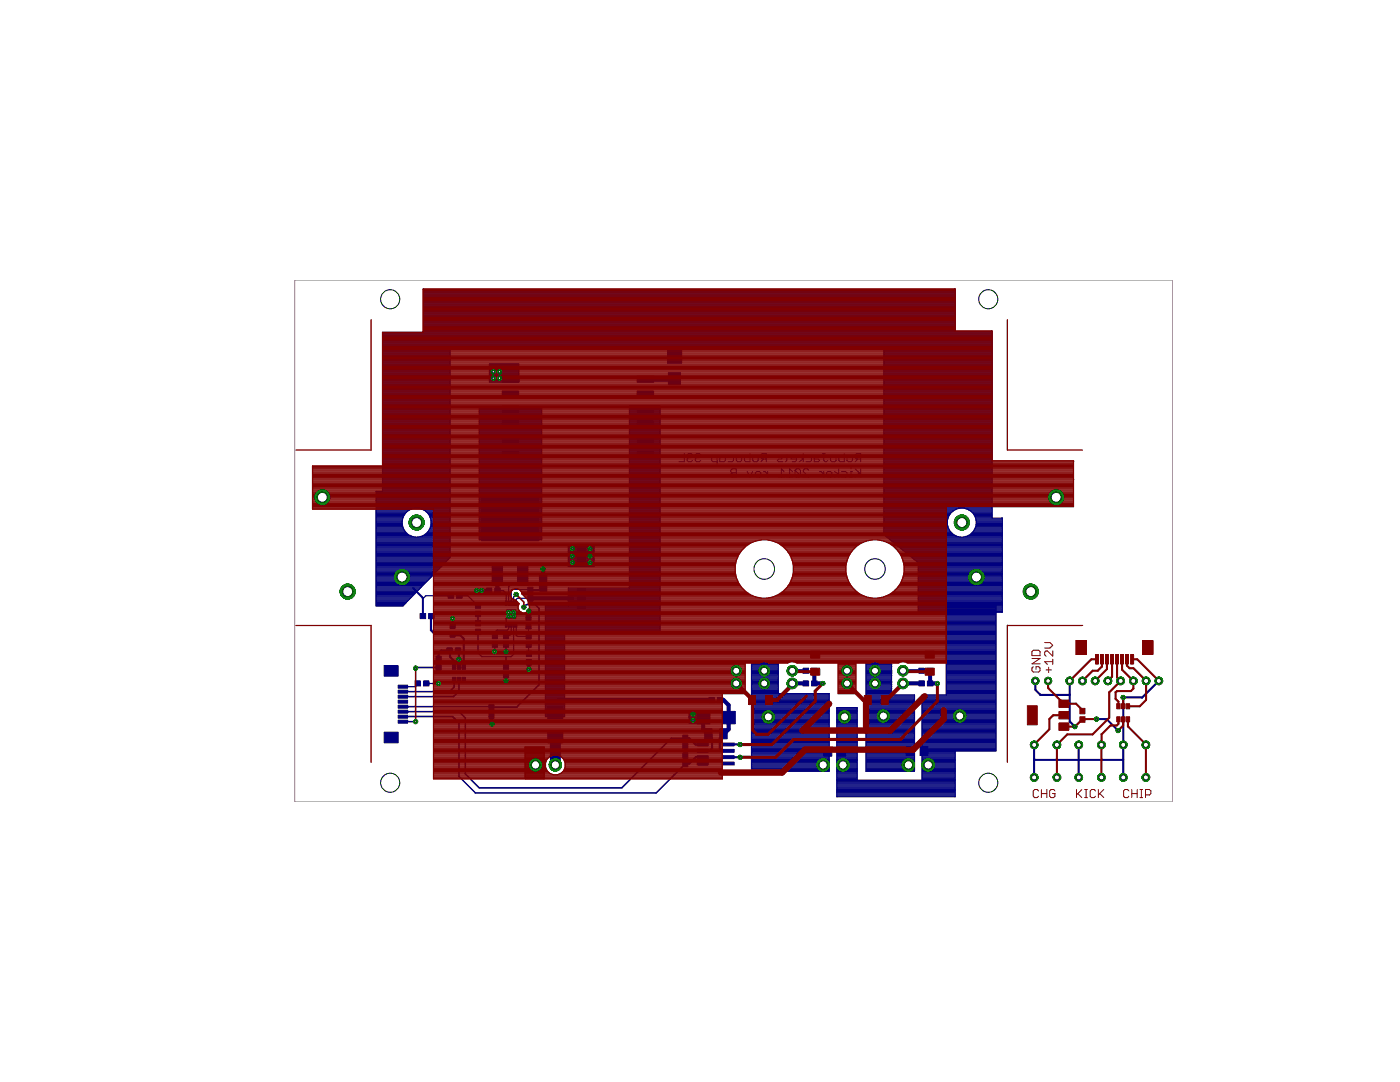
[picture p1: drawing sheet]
<svg xmlns="http://www.w3.org/2000/svg" width="279mm" height="216mm" viewBox="0 0 279 216" stroke-linecap="round" stroke-linejoin="round" font-family="sans-serif">
<g fill="none" stroke="#000080" stroke-width=".2">
<path d="M136.6 90.5v1.6h-1.1M137.1 90.8l.3-.3h.5l.3 .3v.2l-.3 .3h-.5l-.3 .3v.3l.3 .2h.5l.3-.2M138.7 90.8l.3-.3h.6l.2 .3v.2l-.2 .3h-.6l-.3 .3v.3l.3 .2h.6l.2-.2M143.1 92.1h-.8l-.3-.2v-.6l.3-.3h.8v1.7M143.7 91v1.1h.8l.3-.2v-.9M145.3 91h.8l.3 .3v.6l-.3 .2h-.8M145.8 93.8l.3-.2h.8v1.6h-.8l-.3-.3v-.3l.3-.2-.3-.3zM146.1 94.4h.8M146.9 91.3l.3-.3h.5l.3 .3v.6l-.3 .2h-.5l-.3-.2zM149.1 94.1l.6 1.1 .5-1.1M149.7 90.5v1.6h-.9l-.2-.2v-.6l.2-.3h.9M150.5 91h.5l.3 .3v.6l-.3 .2h-.5l-.3-.2v-.6z"/>
<path d="M151.8 94.6h-1.1v-.2l.3-.3h.6l.2 .3v.5l-.2 .3h-.6M152.4 91.6l-.6 .5M152.4 94.1h.3l.5 .5M152.9 91.6h-.8l-.3-.3v-.5l.3-.3h.8v1.6M153.2 94.1v1.1M155.1 91h.8l.3 .3-.3 .3h-.5l-.3 .3 .3 .2h.8M155.4 95.2h1.1M156.5 94.1l-.6-.5v1.6M156.8 91h.5M157 90.8v1.1l-.2 .2M157 95.2h1.1M158.1 94.1l-.5-.5v1.6"/>
<path d="M158.7 93.8v1.1l.2 .3h.6l.2-.3M158.7 93.8l.2-.2h.6l.2 .2v1.1M158.7 93.8l1 1.1M158.9 91.6h-1v-.3l.2-.3h.6l.2 .3v.6l-.2 .2h-.6M159.5 91l.8 .6-.8 .5M160.3 90.5v1.6M160.8 91h.9l.2 .3v.6l-.2 .2h-.9M161.4 93.8l-.3-.2h-.5l-.3 .2v.3l1.1 1.1h-1.1M163.3 91h-.5l-.3 .3v.8h.8l.3-.2-.3-.3h-.8M163.6 94.1h.3l.5 .5M164.1 90.5h.6M164.4 90.5v1.4l.3 .2h.2l.3-.2"/>
<path d="M164.4 94.1v1.1M165.8 91.3l.2-.3h.6l.3 .3v.6l-.3 .2h-.6l-.2-.2zM166 94.6h-1v-.2l.2-.3h.6l.2 .3v.5l-.2 .3h-.6M166.6 94.1l.8 .5-.8 .6M167.4 93.6v1.6M167.9 94.1h.9l.2 .3v.5l-.2 .3h-.9M168.5 90.5v1.6h-.8l-.3-.2v-.6l.3-.3h.8M169 91.3l.3-.3h.5l.3 .3v.6l-.3 .2h-.5l-.3-.2zM169.6 95.2h.5M169.8 93.3v.3M170.1 94.1h-.3v1.1M170.7 93.6l1.1 1"/>
<path d="M171.2 91.6l-.5 .5M171.5 94.4l-.8 .8M171.8 91.6h-.9l-.2-.3v-.5l.2-.3h.9v1.6M171.8 93.6v1.6M140.2 148.5l-.1 .1"/>
</g>
<g fill="#000080" stroke="#000080" stroke-width=".2">
<path d="M133.4 70h2.4v2.4h-2.4z"/>
<path d="M133.4 74.4h2.4v2.4h-2.4z"/>
<path d="M100.2 81h3.3v1.3h-3.3z"/>
<path d="M100.2 78h3.3v1.3h-3.3z"/>
<path d="M100.2 75h3.3v1.3h-3.3z"/>
<path d="M127.1 75h3.4v1.3h-3.4z"/>
<path d="M127.1 78h3.4v1.3h-3.4z"/>
<path d="M127.1 81h3.4v1.3h-3.4z"/>
<path d="M127.1 84h3.4v1.3h-3.4z"/>
<path d="M127.1 87h3.4v1.3h-3.4z"/>
<path d="M127.1 90h3.4v1.3h-3.4z"/>
<path d="M100.2 90h3.3v1.3h-3.3z"/>
<path d="M100.2 87h3.3v1.3h-3.3z"/>
<path d="M100.2 84h3.3v1.3h-3.3z"/>
<path d="M103.3 113h2.1v3.8h-2.1z"/>
<path d="M98.2 113h2.1v3.8h-2.1z"/>
<path d="M96.1 99h11.4v8.9h-11.4z"/>
<path d="M139.1 150.8h2.2v.6h-2.2z"/>
<path d="M144.3 150.8h2.2v.6h-2.2z"/>
<path d="M139.1 152.1h2.2v.6h-2.2z"/>
<path d="M139.1 149.5h2.2v.6h-2.2z"/>
<path d="M139.1 148.3h2.2v.5h-2.2z"/>
<path d="M144.3 152.1h2.2v.6h-2.2z"/>
<path d="M144.3 149.5h2.2v.6h-2.2z"/>
<path d="M144.3 148.3h2.2v.5h-2.2z"/>
<path d="M183.6 148.9h1.6v1.8h-1.6z"/>
<path d="M180.8 148.9h1.6v1.8h-1.6z"/>
<path d="M167.2 149.1h1.6v1.8h-1.6z"/>
<path d="M164.4 149.1h1.6v1.8h-1.6z"/>
<path d="M143.6 145.4h1.5v2h-1.5z"/>
<path d="M140.6 145.4h1.5v2h-1.5z"/>
<path d="M144.2 141.9h2.5v2.5h-2.5z"/>
<path d="M139.1 141.9h2.6v2.5h-2.6z"/>
<path d="M109.3 145.8h3v2.4h-3z"/>
<path d="M109.3 140.9h3v2.5h-3z"/>
<path d="M136.3 150.2h1v1.1h-1z"/>
<path d="M136.3 151.9h1v1.1h-1z"/>
<path d="M136.3 148.4h1v1.1h-1z"/>
<path d="M136.3 146.7h1v1.1h-1z"/>
<path d="M79.5 136.7h1.9v.6h-1.9z"/>
<path d="M79.5 137.7h1.9v.6h-1.9z"/>
<path d="M79.5 138.7h1.9v.6h-1.9z"/>
<path d="M79.5 139.7h1.9v.6h-1.9z"/>
<path d="M79.5 141.7h1.9v.6h-1.9z"/>
<path d="M79.5 140.7h1.9v.6h-1.9z"/>
<path d="M79.5 142.7h1.9v.6h-1.9z"/>
<path d="M79.5 143.7h1.9v.6h-1.9z"/>
<path d="M76.7 146.1h2.8v2.1h-2.8z"/>
<path d="M76.7 132.8h2.8v2.1h-2.8z"/>
<path d="M162 133.3h1.1v1h-1.1z"/>
<path d="M160.3 133.3h1.1v1h-1.1z"/>
<path d="M162 135.9h1.1v1h-1.1z"/>
<path d="M160.3 135.9h1.1v1h-1.1z"/>
<path d="M185.1 133.3h1.1v1h-1.1z"/>
<path d="M183.4 133.3h1.1v1h-1.1z"/>
<path d="M185.1 135.9h1.1v1h-1.1z"/>
<path d="M183.4 135.9h1.1v1h-1.1z"/>
<path d="M143.2 139.2h1.1v1h-1.1z"/>
<path d="M141.5 139.2h1.1v1h-1.1z"/>
<path d="M82.8 135.9h1.1v1h-1.1z"/>
<path d="M84.5 135.9h1.1v1h-1.1z"/>
<path d="M90.3 135.1h.7v1.1h-.7z"/>
<path d="M91.2 135.1h.7v1.1h-.7z"/>
<path d="M92.2 135.1h.7v1.1h-.7z"/>
<path d="M90.3 132.5h.7v1.1h-.7z"/>
<path d="M91.2 132.5h.7v1.1h-.7z"/>
<path d="M92.2 132.5h.7v1.1h-.7z"/>
<path d="M85.5 122.4h1.1v1h-1.1z"/>
<path d="M83.8 122.4h1.1v1h-1.1z"/>
<path d="M89.8 124.3h1v1.1h-1z"/>
<path d="M89.8 126h1v1.1h-1z"/>
<path d="M87 132.6h1v1.1h-1z"/>
<path d="M87 130.9h1v1.1h-1z"/>
<path d="M89.2 129.3h1.1v1h-1.1z"/>
<path d="M90.9 129.3h1.1v1h-1.1z"/>
<path d="M105 126.4h1v1.1h-1z"/>
<path d="M105 128.1h1v1.1h-1z"/>
<path d="M102.9 119.9h.3v.9h-.3z"/>
<path d="M102.4 119.9h.3v.9h-.3z"/>
<path d="M101.9 119.9h.3v.9h-.3z"/>
<path d="M101.4 119.9h.3v.9h-.3z"/>
<path d="M100.9 119.9h.3v.9h-.3z"/>
<path d="M102.9 124.3h.3v.9h-.3z"/>
<path d="M102.4 124.3h.3v.9h-.3z"/>
<path d="M101.9 124.3h.3v.9h-.3z"/>
<path d="M101.4 124.3h.3v.9h-.3z"/>
<path d="M100.9 124.3h.3v.9h-.3z"/>
<path d="M101.1 121.7h1.9v1.7h-1.9z"/>
<path d="M98.3 126.3h1v1.1h-1z"/>
<path d="M98.3 128.1h1v1.1h-1z"/>
<path d="M97.6 142.2h1v1.1h-1z"/>
<path d="M97.6 140.5h1v1.1h-1z"/>
<path d="M115.2 109h1.6v3.9h-1.6z"/>
<path d="M115.2 117.5h1.6v3.9h-1.6z"/>
<path d="M107.7 116.6h1.4v1.4h-1.4z"/>
<path d="M107.7 114.7h1.4v1.4h-1.4z"/>
<path d="M105 124.4h1v1.1h-1z"/>
<path d="M105 122.7h1v1.1h-1z"/>
<path d="M105.1 129.9h1v1.1h-1z"/>
<path d="M105.1 131.6h1v1.1h-1z"/>
<path d="M105.3 118.9h1.1v1.1h-1.1z"/>
<path d="M105.3 117.2h1.1v1.1h-1.1z"/>
<path d="M97 117.3h1.1v1.1h-1.1z"/>
<path d="M98.7 117.3h1.1v1.1h-1.1z"/>
<path d="M91.1 118.4h1.1v1h-1.1z"/>
<path d="M89.4 118.4h1.1v1h-1.1z"/>
<path d="M94.9 122h1v1.1h-1z"/>
<path d="M94.9 120.3h1v1.1h-1z"/>
<path d="M94.9 125.5h1v1.1h-1z"/>
<path d="M94.9 123.8h1v1.1h-1z"/>
<path d="M100.5 134.2h1v1.1h-1z"/>
<path d="M100.5 132.4h1v1.1h-1z"/>
<path d="M100.5 126.3h1v1.1h-1z"/>
<path d="M100.5 128.1h1v1.1h-1z"/>
</g>
<g fill="none" stroke="#000080" stroke-width=".25">
<path d="M84.5 57.7h106.1v8.4h7.4v37.3h2v18.8h-16.7v-9.9l-6.9-5.6v-37.3h-40.4v3h-2.8v-3h-43.4v41.9l-9.4 9.6h-5.3v-22.9h1.2v-31.7h8.2zM84.5 60h106.1M84.5 59.8h106.1M84.5 59.5h106.1M84.5 59.3h106.1M84.5 59.1h106.1M84.5 58.9h106.1M84.5 58.7h106.1M84.5 58.4h106.1M84.5 58.2h106.1M84.5 58h106.1M84.5 57.8h106.1"/>
<path d="M76.3 80h13.5M76.3 79.8h13.5M76.3 79.5h13.5M76.3 79.3h13.5M76.3 79.1h13.5M76.3 78.9h13.5M76.3 78.7h13.5M76.3 78.4h13.5M76.3 78.2h13.5M76.3 78h13.5M76.3 77.8h13.5M76.3 77.6h13.5"/>
<path d="M76.3 77.3h13.5M76.3 77.1h13.5M76.3 76.9h13.5M76.3 76.7h13.5M76.3 76.4h13.5M76.3 76.2h13.5M76.3 76h13.5M76.3 75.8h13.5M76.3 75.5h13.5M76.3 75.3h13.5M76.3 75.1h13.5M76.3 74.9h13.5"/>
<path d="M76.3 74.7h13.5M76.3 74.4h13.5M76.3 74.2h13.5M76.3 74h13.5M76.3 73.8h13.5M76.3 73.6h13.5M76.3 73.3h13.5M76.3 73.1h13.5M76.3 72.9h13.5M76.3 72.7h13.5M76.3 72.4h13.5M76.3 72.2h13.5"/>
<path d="M76.3 72h13.5M76.3 71.8h13.5M76.3 71.5h13.5M76.3 71.3h13.5M76.3 71.1h13.5M76.3 70.9h13.5M76.3 70.7h13.5M76.3 70.4h13.5M76.3 70.2h13.5M76.3 70h13.5M76.3 69.8h13.5M76.3 69.6h13.5"/>
<path d="M76.3 69.3h121.7M76.3 69.1h121.7M76.3 68.9h121.7M76.3 68.7h121.7M76.3 68.4h121.7M76.3 68.2h121.7M76.3 68h121.7M76.3 67.8h121.7M76.3 67.5h121.7M76.3 67.3h121.7M76.3 67.1h121.7M76.3 66.9h121.7"/>
<path d="M76.3 66.7h121.7M76.3 66.4h121.7M84.5 66.2h113.5M84.5 66h106.1M84.5 65.8h106.1M84.5 65.6h106.1M84.5 65.3h106.1M84.5 65.1h106.1M84.5 64.9h106.1M84.5 64.7h106.1M84.5 64.4h106.1M84.5 64.2h106.1"/>
<path d="M84.5 64h106.1M84.5 63.8h106.1M84.5 63.5h106.1M84.5 63.3h106.1M84.5 63.1h106.1M84.5 62.9h106.1M84.5 62.7h106.1M84.5 62.4h106.1M84.5 62.2h106.1M84.5 62h106.1M84.5 61.8h106.1M84.5 61.6h106.1"/>
<path d="M84.5 61.3h106.1M84.5 61.1h106.1M84.5 60.9h106.1M84.5 60.7h106.1M84.5 60.4h106.1M84.5 60.2h106.1M97.7 72.7h5.8v3.5h-5.8zM97.7 76h5.8M97.7 75.8h5.8M97.7 75.5h5.8M97.7 75.3h5.8M97.7 75.1h5.8"/>
<path d="M97.7 74.9h5.8M97.7 74.7h5.8M97.7 74.4h5.8M97.7 74.2h5.8M97.7 74h5.8M97.7 73.8h5.8M97.7 73.6h5.8M97.7 73.3h5.8M97.7 73.1h5.8M97.7 72.9h5.8M133.2 72.2h2.8M133.2 72h2.8"/>
<path d="M133.2 71.8h2.8M133.2 71.5h2.8M133.2 71.3h2.8M133.2 71.1h2.8M133.2 70.9h2.8M133.2 70.7h2.8M133.2 70.4h2.8M133.2 70.2h2.8M133.2 70h2.8M133.2 69.8h2.8M133.2 69.6h2.8M176.4 80h21.6"/>
<path d="M176.4 79.8h21.6M176.4 79.5h21.6M176.4 79.3h21.6M176.4 79.1h21.6M176.4 78.9h21.6M176.4 78.7h21.6M176.4 78.4h21.6M176.4 78.2h21.6M176.4 78h21.6M176.4 77.8h21.6M176.4 77.6h21.6M176.4 77.3h21.6"/>
<path d="M176.4 77.1h21.6M176.4 76.9h21.6M176.4 76.7h21.6M176.4 76.4h21.6M176.4 76.2h21.6M176.4 76h21.6M176.4 75.8h21.6M176.4 75.5h21.6M176.4 75.3h21.6M176.4 75.1h21.6M176.4 74.9h21.6M176.4 74.7h21.6"/>
<path d="M176.4 74.4h21.6M176.4 74.2h21.6M176.4 74h21.6M176.4 73.8h21.6M176.4 73.6h21.6M176.4 73.3h21.6M176.4 73.1h21.6M176.4 72.9h21.6M176.4 72.7h21.6M176.4 72.4h21.6M176.4 72.2h21.6M176.4 72h21.6"/>
<path d="M176.4 71.8h21.6M176.4 71.5h21.6M176.4 71.3h21.6M176.4 71.1h21.6M176.4 70.9h21.6M176.4 70.7h21.6M176.4 70.4h21.6M176.4 70.2h21.6M176.4 70h21.6M176.4 69.8h21.6M176.4 69.6h21.6M75.1 100h14.7"/>
<path d="M75.1 99.8h14.7M75.1 99.5h14.7M75.1 99.3h14.7M75.1 99.1h14.7M75.1 98.9h14.7M75.1 98.7h14.7M75.1 98.4h14.7M75.1 98.2h14.7M76.3 98h13.5M76.3 97.8h13.5M76.3 97.5h13.5M76.3 97.3h13.5"/>
<path d="M76.3 97.1h13.5M76.3 96.9h13.5M76.3 96.6h13.5M76.3 96.4h13.5M76.3 96.2h13.5M76.3 96h13.5M76.3 95.8h13.5M76.3 95.5h13.5M76.3 95.3h13.5M76.3 95.1h13.5M76.3 94.9h13.5M76.3 94.7h13.5"/>
<path d="M76.3 94.4h13.5M76.3 94.2h13.5M76.3 94h13.5M76.3 93.8h13.5M76.3 93.5h13.5M76.3 93.3h13.5M76.3 93.1h13.5M76.3 92.9h13.5M76.3 92.6h13.5M76.3 92.4h13.5M76.3 92.2h13.5M76.3 92h13.5"/>
<path d="M76.3 91.8h13.5M76.3 91.5h13.5M76.3 91.3h13.5M76.3 91.1h13.5M76.3 90.9h13.5M76.3 90.7h13.5M76.3 90.4h13.5M76.3 90.2h13.5M76.3 90h13.5M76.3 89.8h13.5M76.3 89.5h13.5M76.3 89.3h13.5"/>
<path d="M76.3 89.1h13.5M76.3 88.9h13.5M76.3 88.6h13.5M76.3 88.4h13.5M76.3 88.2h13.5M76.3 88h13.5M76.3 87.8h13.5M76.3 87.5h13.5M76.3 87.3h13.5M76.3 87.1h13.5M76.3 86.9h13.5M76.3 86.7h13.5"/>
<path d="M76.3 86.4h13.5M76.3 86.2h13.5M76.3 86h13.5M76.3 85.8h13.5M76.3 85.5h13.5M76.3 85.3h13.5M76.3 85.1h13.5M76.3 84.9h13.5M76.3 84.6h13.5M76.3 84.4h13.5M76.3 84.2h13.5M76.3 84h13.5"/>
<path d="M76.3 83.8h13.5M76.3 83.5h13.5M76.3 83.3h13.5M76.3 83.1h13.5M76.3 82.9h13.5M76.3 82.7h13.5M76.3 82.4h13.5M76.3 82.2h13.5M76.3 82h13.5M76.3 81.8h13.5M76.3 81.6h13.5M76.3 81.3h13.5"/>
<path d="M76.3 81.1h13.5M76.3 80.9h13.5M76.3 80.7h13.5M76.3 80.4h13.5M76.3 80.2h13.5M95.7 81.3h12.4v26.4h-12.4zM95.7 100h12.4M95.7 99.8h12.4M95.7 99.5h12.4M95.7 99.3h12.4M95.7 99.1h12.4M95.7 98.9h12.4"/>
<path d="M95.7 98.7h12.4M95.7 98.4h12.4M95.7 98.2h12.4M95.7 98h12.4M95.7 97.8h12.4M95.7 97.5h12.4M95.7 97.3h12.4M95.7 97.1h12.4M95.7 96.9h12.4M95.7 96.6h12.4M95.7 96.4h12.4M95.7 96.2h12.4"/>
<path d="M95.7 96h12.4M95.7 95.8h12.4M95.7 95.5h12.4M95.7 95.3h12.4M95.7 95.1h12.4M95.7 94.9h12.4M95.7 94.7h12.4M95.7 94.4h12.4M95.7 94.2h12.4M95.7 94h12.4M95.7 93.8h12.4M95.7 93.5h12.4"/>
<path d="M95.7 93.3h12.4M95.7 93.1h12.4M95.7 92.9h12.4M95.7 92.6h12.4M95.7 92.4h12.4M95.7 92.2h12.4M95.7 92h12.4M95.7 91.8h12.4M95.7 91.5h12.4M95.7 91.3h12.4M95.7 91.1h12.4M95.7 90.9h12.4"/>
<path d="M95.7 90.7h12.4M95.7 90.4h12.4M95.7 90.2h12.4M95.7 90h12.4M95.7 89.8h12.4M95.7 89.5h12.4M95.7 89.3h12.4M95.7 89.1h12.4M95.7 88.9h12.4M95.7 88.6h12.4M95.7 88.4h12.4M95.7 88.2h12.4"/>
<path d="M95.7 88h12.4M95.7 87.8h12.4M95.7 87.5h12.4M95.7 87.3h12.4M95.7 87.1h12.4M95.7 86.9h12.4M95.7 86.7h12.4M95.7 86.4h12.4M95.7 86.2h12.4M95.7 86h12.4M95.7 85.8h12.4M95.7 85.5h12.4"/>
<path d="M95.7 85.3h12.4M95.7 85.1h12.4M95.7 84.9h12.4M95.7 84.6h12.4M95.7 84.4h12.4M95.7 84.2h12.4M95.7 84h12.4M95.7 83.8h12.4M95.7 83.5h12.4M95.7 83.3h12.4M95.7 83.1h12.4M95.7 82.9h12.4"/>
<path d="M95.7 82.7h12.4M95.7 82.4h12.4M95.7 82.2h12.4M95.7 82h12.4M95.7 81.8h12.4M95.7 81.6h12.4M95.7 81.3h12.4M125.6 100h6.1M125.6 99.8h6.1M125.6 99.5h6.1M125.6 99.3h6.1M125.6 99.1h6.1"/>
<path d="M125.6 98.9h6.1M125.6 98.7h6.1M125.6 98.4h6.1M125.6 98.2h6.1M125.6 98h6.1M125.6 97.8h6.1M125.6 97.5h6.1M125.6 97.3h6.1M125.6 97.1h6.1M125.6 96.9h6.1M125.6 96.6h6.1M125.6 96.4h6.1"/>
<path d="M125.6 96.2h6.1M125.6 96h6.1M125.6 95.8h6.1M125.6 95.5h6.1M125.6 95.3h6.1M125.6 95.1h6.1M125.6 94.9h6.1M125.6 94.7h6.1M125.6 94.4h6.1M125.6 94.2h6.1M125.6 94h6.1M125.6 93.8h6.1"/>
<path d="M125.6 93.5h6.1M125.6 93.3h6.1M125.6 93.1h6.1M125.6 92.9h6.1M125.6 92.6h6.1M125.6 92.4h6.1M125.6 92.2h6.1M125.6 92h6.1M125.6 91.8h6.1M125.6 91.5h6.1M125.6 91.3h6.1M125.6 91.1h6.1"/>
<path d="M125.6 90.9h6.1M125.6 90.7h6.1M125.6 90.4h6.1M125.6 90.2h6.1M125.6 90h6.1M125.6 89.8h6.1M125.6 89.5h6.1M125.6 89.3h6.1M125.6 89.1h6.1M125.6 88.9h6.1M125.6 88.6h6.1M125.6 88.4h6.1"/>
<path d="M125.6 88.2h6.1M125.6 88h6.1M125.6 87.8h6.1M125.6 87.5h6.1M125.6 87.3h6.1M125.6 87.1h6.1M125.6 86.9h6.1M125.6 86.7h6.1M125.6 86.4h6.1M125.6 86.2h6.1M125.6 86h6.1M125.6 85.8h6.1"/>
<path d="M125.6 85.5h6.1M125.6 85.3h6.1M125.6 85.1h6.1M125.6 84.9h6.1M125.6 84.6h6.1M125.6 84.4h6.1M125.6 84.2h6.1M125.6 84h6.1M125.6 83.8h6.1M125.6 83.5h6.1M125.6 83.3h6.1M125.6 83.1h6.1"/>
<path d="M125.6 82.9h6.1M125.6 82.7h6.1M125.6 82.4h6.1M125.6 82.2h6.1M125.6 82h6.1M125.6 81.8h6.1M125.6 81.6h6.1M125.6 81.3h6.1M125.6 81.1h6.1M176.4 100h21.6M176.4 99.8h21.6M176.4 99.5h21.6"/>
<path d="M176.4 99.3h21.6M176.4 99.1h21.6M176.4 98.9h21.6M176.4 98.7h21.6M176.4 98.4h21.6M176.4 98.2h21.6M176.4 98h21.6M176.4 97.8h21.6M176.4 97.5h21.6M176.4 97.3h21.6M176.4 97.1h21.6M176.4 96.9h21.6"/>
<path d="M176.4 96.6h21.6M176.4 96.4h21.6M176.4 96.2h21.6M176.4 96h21.6M176.4 95.8h21.6M176.4 95.5h21.6M176.4 95.3h21.6M176.4 95.1h21.6M176.4 94.9h21.6M176.4 94.7h21.6M176.4 94.4h21.6M176.4 94.2h21.6"/>
<path d="M176.4 94h21.6M176.4 93.8h21.6M176.4 93.5h21.6M176.4 93.3h21.6M176.4 93.1h21.6M176.4 92.9h21.6M176.4 92.6h21.6M176.4 92.4h21.6M176.4 92.2h21.6M176.4 92h21.6M176.4 91.8h21.6M176.4 91.5h21.6"/>
<path d="M176.4 91.3h21.6M176.4 91.1h21.6M176.4 90.9h21.6M176.4 90.7h21.6M176.4 90.4h21.6M176.4 90.2h21.6M176.4 90h21.6M176.4 89.8h21.6M176.4 89.5h21.6M176.4 89.3h21.6M176.4 89.1h21.6M176.4 88.9h21.6"/>
<path d="M176.4 88.6h21.6M176.4 88.4h21.6M176.4 88.2h21.6M176.4 88h21.6M176.4 87.8h21.6M176.4 87.5h21.6M176.4 87.3h21.6M176.4 87.1h21.6M176.4 86.9h21.6M176.4 86.7h21.6M176.4 86.4h21.6M176.4 86.2h21.6"/>
<path d="M176.4 86h21.6M176.4 85.8h21.6M176.4 85.5h21.6M176.4 85.3h21.6M176.4 85.1h21.6M176.4 84.9h21.6M176.4 84.6h21.6M176.4 84.4h21.6M176.4 84.2h21.6M176.4 84h21.6M176.4 83.8h21.6M176.4 83.5h21.6"/>
<path d="M176.4 83.3h21.6M176.4 83.1h21.6M176.4 82.9h21.6M176.4 82.7h21.6M176.4 82.4h21.6M176.4 82.2h21.6M176.4 82h21.6M176.4 81.8h21.6M176.4 81.6h21.6M176.4 81.3h21.6M176.4 81.1h21.6M176.4 80.9h21.6"/>
<path d="M176.4 80.7h21.6M176.4 80.4h21.6M176.4 80.2h21.6M75.1 107.5h14.7M75.1 107.3h14.7M75.1 107.1h7.4M75.1 106.9h6.8M75.1 106.7h6.4M75.1 106.4h6.1M75.1 106.2h5.9M75.1 106h5.7M75.1 105.8h5.6"/>
<path d="M75.1 105.5h5.4M75.1 105.3h5.3M75.1 105.1h5.3M75.1 104.9h5.2M75.1 104.6h5.2M75.1 104.4h5.2M75.1 104.2h5.2M75.1 104h5.2M75.1 103.8h5.2M75.1 103.5h5.2M75.1 103.3h5.3M75.1 103.1h5.4"/>
<path d="M75.1 102.9h5.5M75.1 102.7h5.7M75.1 102.4h5.8M75.1 102.2h6M75.1 102h6.2M75.1 101.8h6.6M75.1 101.5h7.1M75.1 101.3h14.7M75.1 101.1h14.7M75.1 100.9h14.7M75.1 100.6h14.7M75.1 100.4h14.7"/>
<path d="M75.1 100.2h14.7M75.1 118.9h7.3M75.1 120h6.2M75.1 119.8h6.4M75.1 119.5h6.6M75.1 119.3h6.9M75.1 119.1h7.1M75.1 118.6h7.5M75.1 118.4h7.7M75.1 118.2h7.9M75.1 118h8.1M75.1 117.8h8.4"/>
<path d="M75.1 117.5h8.6M75.1 117.3h8.8M75.1 117.1h9M75.1 116.9h9.2M75.1 116.6h9.5M75.1 116.4h9.7M75.1 116.2h9.9M75.1 116h10.1M75.1 115.8h10.3M75.1 115.5h10.5M75.1 115.3h10.8M75.1 115.1h11"/>
<path d="M75.1 114.9h11.2M75.1 114.6h11.4M75.1 114.4h11.6M75.1 114.2h11.8M75.1 114h12M75.1 113.7h12.3M75.1 113.5h12.5M75.1 113.3h12.7M75.1 113.1h12.9M75.1 112.9h13.1M75.1 112.6h13.4M75.1 112.4h13.6"/>
<path d="M75.1 112.2h13.8M75.1 112h14M75.1 111.8h14.2M75.1 111.5h14.4M75.1 111.3h14.6M75.1 111.1h14.7M75.1 110.9h14.7M75.1 110.6h14.7M75.1 110.4h14.7M75.1 110.2h14.7M75.1 110h14.7M75.1 109.7h14.7"/>
<path d="M75.1 109.5h14.7M75.1 109.3h14.7M75.1 109.1h14.7M75.1 108.9h14.7M75.1 108.6h14.7M75.1 108.4h14.7M75.1 108.2h14.7M75.1 108h14.7M75.1 107.8h14.7M80.3 104.6a2.91 2.91 0 0 1 2.9-3.2 2.91 2.91 0 0 1 2.8 3.2M80.3 104.6a2.91 2.91 0 0 0 2.9 2.6 2.91 2.91 0 0 0 2.8-2.6M83.8 107.1h6"/>
<path d="M84.1 101.5h5.7M84.5 106.9h5.3M84.6 101.8h5.2M84.8 106.7h5M85 102h4.8M85.1 106.4h4.7M85.2 102.2h4.6M85.3 106.2h4.5M85.4 102.4h4.4M85.5 106h4.3M85.6 102.7h4.2M85.6 105.8h4.2"/>
<path d="M85.7 102.9h4.1M85.8 105.5h4M85.8 103.1h4M85.9 105.3h3.9M85.9 103.3h3.9M85.9 105.1h3.9M86 103.5h3.8M86 104.9h3.8M86 103.8h3.8M86 104.6h3.8M86 104.4h3.8M86 104.2h3.8"/>
<path d="M86 104h3.8M90 118.9h-5l-.6 .5M91.6 118.9h1.8l2 1.9M95.7 107.5h12.4M95.7 107.3h12.4M95.7 107.1h12.4M95.7 106.9h12.4M95.7 106.7h12.4M95.7 106.4h12.4M95.7 106.2h12.4M95.7 106h12.4M95.7 105.8h12.4"/>
<path d="M95.7 105.5h12.4M95.7 105.3h12.4M95.7 105.1h12.4M95.7 104.9h12.4M95.7 104.6h12.4M95.7 104.4h12.4M95.7 104.2h12.4M95.7 104h12.4M95.7 103.8h12.4M95.7 103.5h12.4M95.7 103.3h12.4M95.7 103.1h12.4"/>
<path d="M95.7 102.9h12.4M95.7 102.7h12.4M95.7 102.4h12.4M95.7 102.2h12.4M95.7 102h12.4M95.7 101.8h12.4M95.7 101.5h12.4M95.7 101.3h12.4M95.7 101.1h12.4M95.7 100.9h12.4M95.7 100.6h12.4M95.7 100.4h12.4"/>
<path d="M95.7 100.2h12.4M99.3 117.9h1.2l.5 .5v2M103 118.6l-.5 .5v1.3M104.3 114.9v1.7h-2.3l-.5 .5v3.3M104.3 114.9h.1M105.8 119.4h-2.5l-.3 .2v.8M105.9 117.7l-.1-.1h-3.5l-.3 .2v2.6M113.4 118.9h18.3M113.4 120h18.3M113.4 119.8h18.3M113.4 119.5h18.3M113.4 119.3h18.3"/>
<path d="M113.4 119.1h18.3M113.4 118.6h18.3M113.4 118.4h18.3M113.4 118.2h18.3M113.4 118h18.3M113.4 117.8h18.3M113.4 117.5h18.3M113.4 112.9h5.1M113.4 112.6h5.1M113.4 112.4h5.1M113.4 112.2h5.1M113.4 112h5.1"/>
<path d="M113.4 111.8h5.1M113.4 111.5h5.1M113.4 111.3h5.1M113.4 111.1h5.1M113.4 110.9h5.1M113.4 110.6h5.1M113.4 110.4h5.1M113.4 110.2h5.1M113.4 110h5.1M113.4 109.7h5.1M113.4 109.5h5.1M113.4 109.3h5.1"/>
<path d="M113.4 109.1h5.1M113.4 109h5.1v4h-5.1zM125.6 107.5h6.1M125.6 107.3h6.1M125.6 107.1h6.1M125.6 106.9h6.1M125.6 106.7h6.1M125.6 106.4h6.1M125.6 106.2h6.1M125.6 106h6.1M125.6 105.8h6.1M125.6 105.5h6.1"/>
<path d="M125.6 105.3h6.1M125.6 105.1h6.1M125.6 104.9h6.1M125.6 104.6h6.1M125.6 104.4h6.1M125.6 104.2h6.1M125.6 104h6.1M125.6 103.8h6.1M125.6 103.5h6.1M125.6 103.3h6.1M125.6 103.1h6.1M125.6 102.9h6.1"/>
<path d="M125.6 102.7h6.1M125.6 102.4h6.1M125.6 102.2h6.1M125.6 102h6.1M125.6 101.8h6.1M125.6 101.5h6.1M125.6 101.3h6.1M125.6 101.1h6.1M125.6 100.9h6.1M125.6 100.6h6.1M125.6 100.4h6.1M125.6 100.2h6.1"/>
<path d="M125.6 117.3h6.1M125.6 117.1h6.1M125.6 116.9h6.1M125.6 116.6h6.1M125.6 116.4h6.1M125.6 116.2h6.1M125.6 116h6.1M125.6 115.8h6.1M125.6 115.5h6.1M125.6 115.3h6.1M125.6 115.1h6.1M125.6 114.9h6.1"/>
<path d="M125.6 114.6h6.1M125.6 114.4h6.1M125.6 114.2h6.1M125.6 114h6.1M125.6 113.7h6.1M125.6 113.5h6.1M125.6 113.3h6.1M125.6 113.1h6.1M125.6 112.9h6.1M125.6 112.6h6.1M125.6 112.4h6.1M125.6 112.2h6.1"/>
<path d="M125.6 112h6.1M125.6 111.8h6.1M125.6 111.5h6.1M125.6 111.3h6.1M125.6 111.1h6.1M125.6 110.9h6.1M125.6 110.6h6.1M125.6 110.4h6.1M125.6 110.2h6.1M125.6 110h6.1M125.6 109.7h6.1M125.6 109.5h6.1"/>
<path d="M125.6 109.3h6.1M125.6 109.1h6.1M125.6 108.9h6.1M125.6 108.6h6.1M125.6 108.4h6.1M125.6 108.2h6.1M125.6 108h6.1M125.6 107.8h6.1M176.4 106.7h13.9M176.4 106.4h13.6M176.4 106.2h13.4M176.4 106h13.2"/>
<path d="M176.4 105.8h13.1M176.4 105.5h12.9M176.4 105.3h12.8M176.4 105.1h12.8M176.4 104.9h12.7M176.4 104.6h12.7M176.4 104.4h12.7M176.4 104.2h12.7M176.4 104h12.7M176.4 103.8h12.7M176.4 103.5h12.7M176.4 103.3h12.8"/>
<path d="M176.4 103.1h12.9M176.4 102.9h13M176.4 102.7h13.1M176.4 102.4h13.3M176.4 102.2h13.5M176.4 102h13.7M176.4 101.8h14.1M176.4 101.5h14.6M176.4 101.3h21.6M176.4 101.1h21.6M176.4 100.9h21.6M176.4 100.6h21.6"/>
<path d="M176.4 100.4h21.6M176.4 100.2h21.6M176.6 106.9h14M176.9 107.1h14.4M177.2 107.3h22.8M177.5 107.5h22.5M177.7 107.8h22.3M178 108h22M178.3 108.2h21.7M178.6 108.4h21.4M178.9 108.6h21.1M179.1 108.9h20.9"/>
<path d="M179.4 109.1h20.6M179.6 109.3h20.4M179.9 109.5h20.1M180.2 109.7h19.8M180.5 110h19.5M180.7 110.2h19.3M181 110.4h19M181.3 110.6h18.7M181.5 110.9h18.5M181.8 111.1h18.2M182.1 111.3h17.9M182.4 111.5h17.6"/>
<path d="M182.6 111.8h17.4M182.9 112h17.1M183.2 112.2h16.8M183.3 118.9h16.7M183.3 120h16.7M183.3 119.8h16.7M183.3 119.5h16.7M183.3 119.3h16.7M183.3 119.1h16.7M183.3 118.6h16.7M183.3 118.4h16.7M183.3 118.2h16.7"/>
<path d="M183.3 118h16.7M183.3 117.8h16.7M183.3 117.5h16.7M183.3 117.3h16.7M183.3 117.1h16.7M183.3 116.9h16.7M183.3 116.6h16.7M183.3 116.4h16.7M183.3 116.2h16.7M183.3 116h16.7M183.3 115.8h16.7M183.3 115.5h16.7"/>
<path d="M183.3 115.3h16.7M183.3 115.1h16.7M183.3 114.9h16.7M183.3 114.6h16.7M183.3 114.4h16.7M183.3 114.2h16.7M183.3 114h16.7M183.3 113.7h16.7M183.3 113.5h16.7M183.3 113.3h16.7M183.3 113.1h16.7M183.3 112.9h16.7"/>
<path d="M183.3 112.6h16.7M183.3 112.4h16.7M189.1 104.6a2.91 2.91 0 0 1 2.8-3.2 2.91 2.91 0 0 1 2.9 3.2M189.1 104.6a2.91 2.91 0 0 0 2.8 2.6 2.91 2.91 0 0 0 2.9-2.6M192.6 107.1h7.4M192.9 101.5h5.1M193.3 106.9h6.7M193.4 101.8h4.6M193.6 106.7h6.4M193.8 102h4.2M193.9 106.4h6.1M194 102.2h4"/>
<path d="M194.1 106.2h5.9M194.2 102.4h3.8M194.3 106h5.7M194.4 102.7h3.6M194.4 105.8h5.6M194.5 102.9h3.5M194.6 105.5h5.4M194.6 103.1h3.4M194.7 105.3h5.3M194.7 103.3h3.3M194.7 105.1h5.3M194.8 103.5h5.2"/>
<path d="M194.8 104.9h5.2M194.8 103.8h5.2M194.8 104.6h5.2M194.8 104.4h5.2M194.8 104.2h5.2M194.8 104h5.2M75.1 120.9h5.3M75.1 120.6h5.6M75.1 120.4h5.8M75.1 120.2h6M83.4 136.4l-.6 .6h-2.4M85.1 136.4h2.4"/>
<path d="M87.5 133.2v-.1l-.2 .2M95.4 122.4v2M98.8 128.6l-.1 1.4M101 128.6v1.4M101 131v2M101 134.7v1.2M101.5 122.9l-.5 .5v1.3M101.5 124.7v.7l-.3 .3h-2l-.2 .3v.5l-.3 .2 .1 .2M102 124.7v1.8l-.3 .2h-.7v.2M102.5 122.2h-.2l-.3 .3M102.5 124.7v5.8l-.5 .5h-5.8l-.8-.7v-4.3M103 124.7v2l.3 .3h2.3l-.1-2.1"/>
<path d="M105.5 128.7l.1 1.8M108.9 126h22.8v-45h-6.1v36.3h-12.2v3.6h-4.5v22.1h3.8v-17M108.9 122.2h22.8M108.9 122h22.8M108.9 121.8h22.8M108.9 121.5h22.8M108.9 121.3h22.8M108.9 121.1h22.8M108.9 138.6h3.8M108.9 140h3.8M108.9 139.7h3.8M108.9 139.5h3.8"/>
<path d="M108.9 139.3h3.8M108.9 139.1h3.8M108.9 138.9h3.8M108.9 138.4h3.8M108.9 138.2h3.8M108.9 138h3.8M108.9 137.8h3.8M108.9 137.5h3.8M108.9 137.3h3.8M108.9 137.1h3.8M108.9 136.9h3.8M108.9 136.6h3.8"/>
<path d="M108.9 136.4h3.8M108.9 136.2h3.8M108.9 136h3.8M108.9 135.7h3.8M108.9 135.5h3.8M108.9 135.3h3.8M108.9 135.1h3.8M108.9 134.9h3.8M108.9 134.6h3.8M108.9 134.4h3.8M108.9 134.2h3.8M108.9 134h3.8"/>
<path d="M108.9 133.8h3.8M108.9 133.5h3.8M108.9 133.3h3.8M108.9 133.1h3.8M108.9 132.9h3.8M108.9 132.6h3.8M108.9 132.4h3.8M108.9 132.2h3.8M108.9 132h3.8M108.9 131.8h3.8M108.9 131.5h3.8M108.9 131.3h3.8"/>
<path d="M108.9 131.1h3.8M108.9 130.9h3.8M108.9 130.6h3.8M108.9 130.4h3.8M108.9 130.2h3.8M108.9 130h3.8M108.9 129.8h3.8M108.9 129.5h3.8M108.9 129.3h3.8M108.9 129.1h3.8M108.9 128.9h3.8M108.9 128.7h3.8"/>
<path d="M108.9 128.4h3.8M108.9 128.2h3.8M108.9 128h3.8M108.9 127.8h3.8M108.9 127.5h3.8M108.9 127.3h3.8M108.9 127.1h3.8M108.9 126.9h3.8M108.9 126.6h3.8M108.9 126.4h3.8M108.9 126.2h3.8M108.9 125.8h22.8"/>
<path d="M108.9 125.5h22.8M108.9 125.3h22.8M108.9 125.1h22.8M108.9 124.9h22.8M108.9 124.7h22.8M108.9 124.4h22.8M108.9 124.2h22.8M108.9 124h22.8M108.9 123.8h22.8M108.9 123.5h22.8M108.9 123.3h22.8M108.9 123.1h22.8"/>
<path d="M108.9 122.9h22.8M108.9 122.6h22.8M108.9 122.4h22.8M113.4 120.9h18.3M113.4 120.6h18.3M113.4 120.4h18.3M113.4 120.2h18.3M150 138.6h15.5M150 140h15.5M150 139.7h15.5M150 139.5h15.5M150 139.3h15.5"/>
<path d="M150 139.1h15.5M150 138.9h15.5M150 138.4h15.5v15.5h-15.5v-21.8h5.3v6.3M150 138.2h5.3M150 138h5.3M150 137.8h5.3M150 137.5h5.3M150 137.3h5.3M150 137.1h5.3M150 136.9h5.3M150 136.6h5.3M150 136.4h5.3"/>
<path d="M150 136.2h5.3M150 136h5.3M150 135.7h5.3M150 135.5h5.3M150 135.3h5.3M150 135.1h5.3M150 134.9h5.3M150 134.6h5.3M150 134.4h5.3M150 134.2h5.3M150 134h5.3M150 133.8h5.3"/>
<path d="M150 133.5h5.3M150 133.3h5.3M150 133.1h5.3M150 132.9h5.3M150 132.6h5.3M150 132.4h5.3M150 132.2h5.3M172.8 138.6l9.7 .1v15.2h-9.7v-21.8h5.1v6.6M172.8 140h9.7M172.8 139.7h9.7M172.8 139.5h9.7M172.8 139.3h9.7"/>
<path d="M172.8 139.1h9.7M172.8 138.9h9.7M172.8 138.4h5.1M172.8 138.2h5.1M172.8 138h5.1M172.8 137.8h5.1M172.8 137.5h5.1M172.8 137.3h5.1M172.8 137.1h5.1M172.8 136.9h5.1M172.8 136.6h5.1M172.8 136.4h5.1"/>
<path d="M172.8 136.2h5.1M172.8 136h5.1M172.8 135.7h5.1M172.8 135.5h5.1M172.8 135.3h5.1M172.8 135.1h5.1M172.8 134.9h5.1M172.8 134.6h5.1M172.8 134.4h5.1M172.8 134.2h5.1M172.8 134h5.1M172.8 133.8h5.1"/>
<path d="M172.8 133.5h5.1M172.8 133.3h5.1M172.8 133.1h5.1M172.8 132.9h5.1M172.8 132.6h5.1M172.8 132.4h5.1M172.8 132.2h5.1M183.3 122h16.7M183.3 121.8h16.7M183.3 121.5h16.7M183.3 121.3h16.7M183.3 121.1h16.7"/>
<path d="M183.3 120.9h16.7M183.3 120.6h16.7M183.3 120.4h16.7M183.3 120.2h16.7M184 140h14.8M184 139.7h14.8M184 139.5h14.8M184 139.3h14.8M184 139.1h14.8M184 138.9h14.8M188.8 120.6v18.1M188.8 138.4h10"/>
<path d="M188.8 138.2h10M188.8 138h10M188.8 137.8h10M188.8 137.5h10M188.8 137.3h10M188.8 137.1h10M188.8 136.9h10M188.8 136.6h10M188.8 136.4h10M188.8 136.2h10M188.8 136h10M188.8 135.7h10"/>
<path d="M188.8 135.5h10M188.8 135.3h10M188.8 135.1h10M188.8 134.9h10M188.8 134.6h10M188.8 134.4h10M188.8 134.2h10M188.8 134h10M188.8 133.8h10M188.8 133.5h10M188.8 133.3h10M188.8 133.1h10"/>
<path d="M188.8 132.9h10M188.8 132.6h10M188.8 132.4h10M188.8 132.2h10M188.8 132h10M188.8 131.8h10M188.8 131.5h10M188.8 131.3h10M188.8 131.1h10M188.8 130.9h10M188.8 130.6h10M188.8 130.4h10"/>
<path d="M188.8 130.2h10M188.8 130h10M188.8 129.8h10M188.8 129.5h10M188.8 129.3h10M188.8 129.1h10M188.8 128.9h10M188.8 128.7h10M188.8 128.4h10M188.8 128.2h10M188.8 128h10M188.8 127.8h10"/>
<path d="M188.8 127.5h10M188.8 127.3h10M188.8 127.1h10M188.8 126.9h10M188.8 126.6h10M188.8 126.4h10M188.8 126.2h10M188.8 126h10M188.8 125.8h10M188.8 125.5h10M188.8 125.3h10M188.8 125.1h10"/>
<path d="M188.8 124.9h10M188.8 124.7h10M188.8 124.4h10M188.8 124.2h10M188.8 124h10M188.8 123.8h10M188.8 123.5h10M188.8 123.3h10M188.8 123.1h10M188.8 122.9h10M188.8 122.6h10M188.8 122.4h10"/>
<path d="M198.8 120.6v29.2h-8.2v9.2h-23.6v-17.8h4.1v14.5h12.9v-17l14.8-.1M108.9 142.9h3.8M108.9 142.6h3.8M108.9 142.4h3.8M108.9 142.2h3.8M108.9 142h3.8M108.9 141.8h3.8M108.9 141.5h3.8M108.9 141.3h3.8M108.9 141.1h3.8M108.9 140.9h3.8M108.9 140.6h3.8"/>
<path d="M108.9 140.4h3.8M108.9 140.2h3.8M137.5 144.2h3.6M137.5 144h3.6M137.5 143.7h3.6M137.5 143.5h3.6M137.5 143.3h3.6M137.5 143.1h3.6M137.5 142.9h3.6M137.5 142.6h3.6M137.5 142.4h3.6M137.5 142.2h3.6"/>
<path d="M137.5 142h3.6v2.3h-3.6zM150 153.8h15.5M150 153.5h15.5M150 153.3h15.5M150 153.1h15.5M150 152.9h15.5M150 152.6h15.5M150 152.4h15.5M150 152.2h15.5M150 152h15.5M150 151.7h15.5M150 151.5h15.5"/>
<path d="M150 151.3h15.5M150 151.1h15.5M150 150.9h15.5M150 150.6h15.5M150 150.4h15.5M150 150.2h15.5M150 150h15.5M150 149.8h15.5M150 149.5h15.5M150 149.3h15.5M150 149.1h15.5M150 148.9h15.5"/>
<path d="M150 148.6h15.5M150 148.4h15.5M150 148.2h15.5M150 148h15.5M150 147.7h15.5M150 147.5h15.5M150 147.3h15.5M150 147.1h15.5M150 146.9h15.5M150 146.6h15.5M150 146.4h15.5M150 146.2h15.5"/>
<path d="M150 146h15.5M150 145.8h15.5M150 145.5h15.5M150 145.3h15.5M150 145.1h15.5M150 144.9h15.5M150 144.6h15.5M150 144.4h15.5M150 144.2h15.5M150 144h15.5M150 143.7h15.5M150 143.5h15.5"/>
<path d="M150 143.3h15.5M150 143.1h15.5M150 142.9h15.5M150 142.6h15.5M150 142.4h15.5M150 142.2h15.5M150 142h15.5M150 141.8h15.5M150 141.5h15.5M150 141.3h15.5M150 141.1h15.5M150 140.9h15.5"/>
<path d="M150 140.6h15.5M150 140.4h15.5M150 140.2h15.5M167 158.9h23.6M167 158.6h23.6M167 158.4h23.6M167 158.2h23.6M167 158h23.6M167 157.7h23.6M167 157.5h23.6M167 157.3h23.6M167 157.1h23.6"/>
<path d="M167 156.8h23.6M167 156.6h23.6M167 156.4h23.6M167 156.2h23.6M167 156h23.6M167 155.7h23.6M167 155.5h4.1M167 155.3h4.1M167 155.1h4.1M167 154.9h4.1M167 154.6h4.1M167 154.4h4.1"/>
<path d="M167 154.2h4.1M167 154h4.1M167 153.8h4.1M167 153.5h4.1M167 153.3h4.1M167 153.1h4.1M167 152.9h4.1M167 152.6h4.1M167 152.4h4.1M167 152.2h4.1M167 152h4.1M167 151.7h4.1"/>
<path d="M167 151.5h4.1M167 151.3h4.1M167 151.1h4.1M167 150.9h4.1M167 150.6h4.1M167 150.4h4.1M167 150.2h4.1M167 150h4.1M167 149.8h4.1M167 149.5h4.1M167 149.3h4.1M167 149.1h4.1"/>
<path d="M167 148.9h4.1M167 148.6h4.1M167 148.4h4.1M167 148.2h4.1M167 148h4.1M167 147.7h4.1M167 147.5h4.1M167 147.3h4.1M167 147.1h4.1M167 146.9h4.1M167 146.6h4.1M167 146.4h4.1"/>
<path d="M167 146.2h4.1M167 146h4.1M167 145.8h4.1M167 145.5h4.1M167 145.3h4.1M167 145.1h4.1M167 144.9h4.1M167 144.6h4.1M167 144.4h4.1M167 144.2h4.1M167 144h4.1M167 143.7h4.1"/>
<path d="M167 143.5h4.1M167 143.3h4.1M167 143.1h4.1M167 142.9h4.1M167 142.6h4.1M167 142.4h4.1M167 142.2h4.1M167 142h4.1M167 141.8h4.1M167 141.5h4.1M167 141.3h4.1M172.8 153.8h9.7"/>
<path d="M172.8 153.5h9.7M172.8 153.3h9.7M172.8 153.1h9.7M172.8 152.9h9.7M172.8 152.6h9.7M172.8 152.4h9.7M172.8 152.2h9.7M172.8 152h9.7M172.8 151.7h9.7M172.8 151.5h9.7M172.8 151.3h9.7M172.8 151.1h9.7"/>
<path d="M172.8 150.9h9.7M172.8 150.6h9.7M172.8 150.4h9.7M172.8 150.2h9.7M172.8 150h9.7M172.8 149.8h9.7M172.8 149.5h9.7M172.8 149.3h9.7M172.8 149.1h9.7M172.8 148.9h9.7M172.8 148.6h9.7M172.8 148.4h9.7"/>
<path d="M172.8 148.2h9.7M172.8 148h9.7M172.8 147.7h9.7M172.8 147.5h9.7M172.8 147.3h9.7M172.8 147.1h9.7M172.8 146.9h9.7M172.8 146.6h9.7M172.8 146.4h9.7M172.8 146.2h9.7M172.8 146h9.7M172.8 145.8h9.7"/>
<path d="M172.8 145.5h9.7M172.8 145.3h9.7M172.8 145.1h9.7M172.8 144.9h9.7M172.8 144.6h9.7M172.8 144.4h9.7M172.8 144.2h9.7M172.8 144h9.7M172.8 143.7h9.7M172.8 143.5h9.7M172.8 143.3h9.7M172.8 143.1h9.7"/>
<path d="M172.8 142.9h9.7M172.8 142.6h9.7M172.8 142.4h9.7M172.8 142.2h9.7M172.8 142h9.7M172.8 141.8h9.7M172.8 141.5h9.7M172.8 141.3h9.7M172.8 141.1h9.7M172.8 140.9h9.7M172.8 140.6h9.7M172.8 140.4h9.7"/>
<path d="M172.8 140.2h9.7M184 155.5h6.6M184 155.3h6.6M184 155.1h6.6M184 154.9h6.6M184 154.6h6.6M184 154.4h6.6M184 154.2h6.6M184 154h6.6M184 153.8h6.6M184 153.5h6.6M184 153.3h6.6"/>
<path d="M184 153.1h6.6M184 152.9h6.6M184 152.6h6.6M184 152.4h6.6M184 152.2h6.6M184 152h6.6M184 151.7h6.6M184 151.5h6.6M184 151.3h6.6M184 151.1h6.6M184 150.9h6.6M184 150.6h6.6"/>
<path d="M184 150.4h6.6M184 150.2h6.6M184 150h6.6M184 149.8h14.8M184 149.5h14.8M184 149.3h14.8M184 149.1h14.8M184 148.9h14.8M184 148.6h14.8M184 148.4h14.8M184 148.2h14.8M184 148h14.8"/>
<path d="M184 147.7h14.8M184 147.5h14.8M184 147.3h14.8M184 147.1h14.8M184 146.9h14.8M184 146.6h14.8M184 146.4h14.8M184 146.2h14.8M184 146h14.8M184 145.8h14.8M184 145.5h14.8M184 145.3h14.8"/>
<path d="M184 145.1h14.8M184 144.9h14.8M184 144.6h14.8M184 144.4h14.8M184 144.2h14.8M184 144h14.8M184 143.7h14.8M184 143.5h14.8M184 143.3h14.8M184 143.1h14.8M184 142.9h14.8M184 142.6h14.8"/>
<path d="M184 142.4h14.8M184 142.2h14.8M184 142h14.8M184 141.8h14.8M184 141.5h14.8M184 141.3h14.8M184 141.1h14.8M184 140.9h14.8M184 140.6h14.8M184 140.4h14.8M184 140.2h14.8"/>
</g>
<g fill="none" stroke="#000080" stroke-width=".32">
<path d="M99.3 114.9v.1M87.5 133.2h-4.4l-.1 .1M90.6 135.7v1.4l-.9 .9h-9.3M91.6 135.6v2.3l-1.1 1.1h-10.1M104.5 121.2l.6-.6h1.7l.8 .8v15.2l-4.5 4.5h-5v-.1M141.9 139.4l.1 .3M80.4 141h17.7M80.4 142h11.2l1.3 1.2v11.2l2.8 2.8h28.4l9.9-9.9h2.8M80.4 143h.1M80.4 143h9.9l1.3 1.3v10.6l3.3 3.3h36.1l5.8-5.8M80.4 144h2.6M98.2 140.9l-.1 .1"/>
<path d="M136.8 152.5v.1"/>
</g>
<g fill="none" stroke="#000080" stroke-width=".83">
<path d="M95.1 117.9h2.5M99.3 115v2.9M105.9 119.4h8.3M108.4 113.5v1.9M111.4 139.7h30.6M143.7 139.7h.7l1 1v4.8l-1 .9M158.1 136.4h2.7M160.8 133.8h.1M162.5 133.8l-.1 2.6h1.8M180.2 136.4h3.8M185.6 133.8l-.1 2.6h1.6M140.4 143.2l-.1 2.3 1.1 .9"/>
<path d="M140.4 143.2h.1M141.4 146.4v.1M141.4 146.4h.1"/>
</g>
<g fill="none" stroke="#000080" stroke-width=".42">
<path d="M82.4 117.3l2 2v3.6M108.4 117.3h.1M108.4 117.3l-.4 .4h-2.1M86.1 122.9l-.1 2.8 .8 .8h3.5M89.6 129.8l.2 .2v1l.8 .9v1.2M89.7 129.8h-1.7l-.5 .5v1.3M90.3 123.4v1.5M90.3 126.5v.1M90.3 126.5l.3 .2h1.2l.7 .7v5.7M91.4 129.8l.2 .2v3.1M206.6 135.9v1.7l1 1.1h5.9M213.5 135.9v8.1l1 1"/>
<path d="M231.3 135.9l-3.3 3.3h-3.8v15.9M136.8 147.2l.7 .1 1.3 1.3h1.3M136.8 148.9v2M140.2 151.1h-1.3l-1.4 1.3-.7 .1M141.4 146.4l.7 .9v2l-.5 .5h-4.8M144.4 146.4l-.8 .9v2l.5 .5h1.3M145.4 151.1h2.3M145.4 148.5l2.3 .1M206.4 151.6h17.8M206.4 148.6v6.5M215.3 148.7v6.4M215.3 148.6v.1"/>
<path d="M218.8 143.5h2.1l2.2 2.3M224.2 148.6h.1"/>
</g>
<path d="M110.8 147v5.6" fill="none" stroke="#000080" stroke-width="2.2"/>
<path d="M105.6 121.9l-.1 1.4M105.6 132.2v1.4M158.1 133.8h2.7M180.2 133.8h3.7M98.1 142.8l.1 1.7" fill="none" stroke="#000080" stroke-width=".61"/>
<path d="M134.6 75.6l-.1 .1-5.7-.1M134.6 75.6h.1" fill="none" stroke="#000080" stroke-width="1"/>
<circle cx="168.6" cy="143" r="1.21" fill="#008000" stroke="#008000" stroke-width=".2"/>
<circle cx="168.6" cy="143" r=".8" fill="#fff" stroke="#000" stroke-width=".2"/>
<circle cx="153.3" cy="143" r="1.21" fill="#008000" stroke="#008000" stroke-width=".2"/>
<circle cx="153.3" cy="143" r=".8" fill="#fff" stroke="#000" stroke-width=".2"/>
<circle cx="191.5" cy="142.9" r="1.21" fill="#008000" stroke="#008000" stroke-width=".2"/>
<circle cx="191.5" cy="142.9" r=".8" fill="#fff" stroke="#000" stroke-width=".2"/>
<circle cx="176.3" cy="142.9" r="1.21" fill="#008000" stroke="#008000" stroke-width=".2"/>
<circle cx="176.3" cy="142.9" r=".8" fill="#fff" stroke="#000" stroke-width=".2"/>
<circle cx="106.9" cy="152.6" r="1.23" fill="#008000" stroke="#008000" stroke-width=".2"/>
<circle cx="106.9" cy="152.6" r=".83" fill="#fff" stroke="#000" stroke-width=".2"/>
<circle cx="110.8" cy="152.6" r="1.23" fill="#008000" stroke="#008000" stroke-width=".2"/>
<circle cx="110.8" cy="152.6" r=".83" fill="#fff" stroke="#000" stroke-width=".2"/>
<circle cx="181.3" cy="152.6" r="1.23" fill="#008000" stroke="#008000" stroke-width=".2"/>
<circle cx="181.3" cy="152.6" r=".83" fill="#fff" stroke="#000" stroke-width=".2"/>
<circle cx="185.3" cy="152.6" r="1.23" fill="#008000" stroke="#008000" stroke-width=".2"/>
<circle cx="185.3" cy="152.6" r=".83" fill="#fff" stroke="#000" stroke-width=".2"/>
<circle cx="164.3" cy="152.6" r="1.23" fill="#008000" stroke="#008000" stroke-width=".2"/>
<circle cx="164.3" cy="152.6" r=".83" fill="#fff" stroke="#000" stroke-width=".2"/>
<circle cx="168.2" cy="152.6" r="1.23" fill="#008000" stroke="#008000" stroke-width=".2"/>
<circle cx="168.2" cy="152.6" r=".83" fill="#fff" stroke="#000" stroke-width=".2"/>
<circle cx="206.6" cy="135.9" r=".72" fill="#008000" stroke="#008000" stroke-width=".2"/>
<circle cx="206.6" cy="135.9" r=".47" fill="#fff" stroke="#000" stroke-width=".2"/>
<circle cx="209.2" cy="135.9" r=".72" fill="#008000" stroke="#008000" stroke-width=".2"/>
<circle cx="209.2" cy="135.9" r=".47" fill="#fff" stroke="#000" stroke-width=".2"/>
<circle cx="219.8" cy="148.6" r=".76" fill="#008000" stroke="#008000" stroke-width=".2"/>
<circle cx="219.8" cy="148.6" r=".51" fill="#fff" stroke="#000" stroke-width=".2"/>
<circle cx="215.3" cy="148.6" r=".76" fill="#008000" stroke="#008000" stroke-width=".2"/>
<circle cx="215.3" cy="148.6" r=".51" fill="#fff" stroke="#000" stroke-width=".2"/>
<circle cx="219.8" cy="155.1" r=".76" fill="#008000" stroke="#008000" stroke-width=".2"/>
<circle cx="219.8" cy="155.1" r=".51" fill="#fff" stroke="#000" stroke-width=".2"/>
<circle cx="215.3" cy="155.1" r=".76" fill="#008000" stroke="#008000" stroke-width=".2"/>
<circle cx="215.3" cy="155.1" r=".51" fill="#fff" stroke="#000" stroke-width=".2"/>
<circle cx="228.7" cy="148.6" r=".76" fill="#008000" stroke="#008000" stroke-width=".2"/>
<circle cx="228.7" cy="148.6" r=".51" fill="#fff" stroke="#000" stroke-width=".2"/>
<circle cx="224.2" cy="148.6" r=".76" fill="#008000" stroke="#008000" stroke-width=".2"/>
<circle cx="224.2" cy="148.6" r=".51" fill="#fff" stroke="#000" stroke-width=".2"/>
<circle cx="228.7" cy="155.1" r=".76" fill="#008000" stroke="#008000" stroke-width=".2"/>
<circle cx="228.7" cy="155.1" r=".51" fill="#fff" stroke="#000" stroke-width=".2"/>
<circle cx="224.2" cy="155.1" r=".76" fill="#008000" stroke="#008000" stroke-width=".2"/>
<circle cx="224.2" cy="155.1" r=".51" fill="#fff" stroke="#000" stroke-width=".2"/>
<circle cx="210.9" cy="148.6" r=".76" fill="#008000" stroke="#008000" stroke-width=".2"/>
<circle cx="210.9" cy="148.6" r=".51" fill="#fff" stroke="#000" stroke-width=".2"/>
<circle cx="206.4" cy="148.6" r=".76" fill="#008000" stroke="#008000" stroke-width=".2"/>
<circle cx="206.4" cy="148.6" r=".51" fill="#fff" stroke="#000" stroke-width=".2"/>
<circle cx="210.9" cy="155.1" r=".76" fill="#008000" stroke="#008000" stroke-width=".2"/>
<circle cx="210.9" cy="155.1" r=".51" fill="#fff" stroke="#000" stroke-width=".2"/>
<circle cx="206.4" cy="155.1" r=".76" fill="#008000" stroke="#008000" stroke-width=".2"/>
<circle cx="206.4" cy="155.1" r=".51" fill="#fff" stroke="#000" stroke-width=".2"/>
<circle cx="231.3" cy="135.9" r=".76" fill="#008000" stroke="#008000" stroke-width=".2"/>
<circle cx="231.3" cy="135.9" r=".51" fill="#fff" stroke="#000" stroke-width=".2"/>
<circle cx="228.7" cy="135.9" r=".76" fill="#008000" stroke="#008000" stroke-width=".2"/>
<circle cx="228.7" cy="135.9" r=".51" fill="#fff" stroke="#000" stroke-width=".2"/>
<circle cx="226.2" cy="135.9" r=".76" fill="#008000" stroke="#008000" stroke-width=".2"/>
<circle cx="226.2" cy="135.9" r=".51" fill="#fff" stroke="#000" stroke-width=".2"/>
<circle cx="223.6" cy="135.9" r=".76" fill="#008000" stroke="#008000" stroke-width=".2"/>
<circle cx="223.6" cy="135.9" r=".51" fill="#fff" stroke="#000" stroke-width=".2"/>
<circle cx="221.1" cy="135.9" r=".76" fill="#008000" stroke="#008000" stroke-width=".2"/>
<circle cx="221.1" cy="135.9" r=".51" fill="#fff" stroke="#000" stroke-width=".2"/>
<circle cx="218.6" cy="135.9" r=".76" fill="#008000" stroke="#008000" stroke-width=".2"/>
<circle cx="218.6" cy="135.9" r=".51" fill="#fff" stroke="#000" stroke-width=".2"/>
<circle cx="216" cy="135.9" r=".76" fill="#008000" stroke="#008000" stroke-width=".2"/>
<circle cx="216" cy="135.9" r=".51" fill="#fff" stroke="#000" stroke-width=".2"/>
<circle cx="213.5" cy="135.9" r=".76" fill="#008000" stroke="#008000" stroke-width=".2"/>
<circle cx="213.5" cy="135.9" r=".51" fill="#fff" stroke="#000" stroke-width=".2"/>
<circle cx="180.2" cy="133.8" r="1.04" fill="#008000" stroke="#008000" stroke-width=".2"/>
<circle cx="180.2" cy="133.8" r=".7" fill="#fff" stroke="#000" stroke-width=".2"/>
<circle cx="174.6" cy="133.8" r="1.04" fill="#008000" stroke="#008000" stroke-width=".2"/>
<circle cx="174.6" cy="133.8" r=".7" fill="#fff" stroke="#000" stroke-width=".2"/>
<circle cx="169" cy="133.8" r="1.04" fill="#008000" stroke="#008000" stroke-width=".2"/>
<circle cx="169" cy="133.8" r=".7" fill="#fff" stroke="#000" stroke-width=".2"/>
<circle cx="180.2" cy="136.4" r="1.04" fill="#008000" stroke="#008000" stroke-width=".2"/>
<circle cx="180.2" cy="136.4" r=".7" fill="#fff" stroke="#000" stroke-width=".2"/>
<circle cx="174.6" cy="136.4" r="1.04" fill="#008000" stroke="#008000" stroke-width=".2"/>
<circle cx="174.6" cy="136.4" r=".7" fill="#fff" stroke="#000" stroke-width=".2"/>
<circle cx="169" cy="136.4" r="1.04" fill="#008000" stroke="#008000" stroke-width=".2"/>
<circle cx="169" cy="136.4" r=".7" fill="#fff" stroke="#000" stroke-width=".2"/>
<circle cx="158.1" cy="133.8" r="1.04" fill="#008000" stroke="#008000" stroke-width=".2"/>
<circle cx="158.1" cy="133.8" r=".7" fill="#fff" stroke="#000" stroke-width=".2"/>
<circle cx="152.5" cy="133.8" r="1.04" fill="#008000" stroke="#008000" stroke-width=".2"/>
<circle cx="152.5" cy="133.8" r=".7" fill="#fff" stroke="#000" stroke-width=".2"/>
<circle cx="146.9" cy="133.8" r="1.04" fill="#008000" stroke="#008000" stroke-width=".2"/>
<circle cx="146.9" cy="133.8" r=".7" fill="#fff" stroke="#000" stroke-width=".2"/>
<circle cx="158.1" cy="136.4" r="1.04" fill="#008000" stroke="#008000" stroke-width=".2"/>
<circle cx="158.1" cy="136.4" r=".7" fill="#fff" stroke="#000" stroke-width=".2"/>
<circle cx="152.5" cy="136.4" r="1.04" fill="#008000" stroke="#008000" stroke-width=".2"/>
<circle cx="152.5" cy="136.4" r=".7" fill="#fff" stroke="#000" stroke-width=".2"/>
<circle cx="146.9" cy="136.4" r="1.04" fill="#008000" stroke="#008000" stroke-width=".2"/>
<circle cx="146.9" cy="136.4" r=".7" fill="#fff" stroke="#000" stroke-width=".2"/>
<circle cx="80.2" cy="115.1" r="1.5" fill="#008000" stroke="#008000" stroke-width=".2"/>
<circle cx="80.2" cy="115.1" r=".99" fill="#fff" stroke="#000" stroke-width=".2"/>
<circle cx="64.3" cy="99.2" r="1.5" fill="#008000" stroke="#008000" stroke-width=".2"/>
<circle cx="64.3" cy="99.2" r=".99" fill="#fff" stroke="#000" stroke-width=".2"/>
<circle cx="69.4" cy="118" r="1.5" fill="#008000" stroke="#008000" stroke-width=".2"/>
<circle cx="69.4" cy="118" r=".99" fill="#fff" stroke="#000" stroke-width=".2"/>
<circle cx="83.1" cy="104.3" r="1.5" fill="#008000" stroke="#008000" stroke-width=".2"/>
<circle cx="83.1" cy="104.3" r=".99" fill="#fff" stroke="#000" stroke-width=".2"/>
<circle cx="194.9" cy="115.1" r="1.5" fill="#008000" stroke="#008000" stroke-width=".2"/>
<circle cx="194.9" cy="115.1" r=".99" fill="#fff" stroke="#000" stroke-width=".2"/>
<circle cx="210.8" cy="99.2" r="1.5" fill="#008000" stroke="#008000" stroke-width=".2"/>
<circle cx="210.8" cy="99.2" r=".99" fill="#fff" stroke="#000" stroke-width=".2"/>
<circle cx="192" cy="104.3" r="1.5" fill="#008000" stroke="#008000" stroke-width=".2"/>
<circle cx="192" cy="104.3" r=".99" fill="#fff" stroke="#000" stroke-width=".2"/>
<circle cx="205.7" cy="118" r="1.5" fill="#008000" stroke="#008000" stroke-width=".2"/>
<circle cx="205.7" cy="118" r=".99" fill="#fff" stroke="#000" stroke-width=".2"/>
<circle cx="103" cy="118.6" r=".4" fill="#008000" stroke="#008000" stroke-width=".2"/>
<circle cx="103" cy="118.6" r=".19" fill="#fff" stroke="#000" stroke-width=".2"/>
<circle cx="104.5" cy="121.2" r=".4" fill="#008000" stroke="#008000" stroke-width=".2"/>
<circle cx="104.5" cy="121.2" r=".19" fill="#fff" stroke="#000" stroke-width=".2"/>
<circle cx="99.7" cy="74.2" r=".44" fill="#008000" stroke="#008000" stroke-width=".2"/>
<circle cx="99.7" cy="74.2" r=".25" fill="#fff" stroke="#000" stroke-width=".2"/>
<circle cx="99.7" cy="75.5" r=".44" fill="#008000" stroke="#008000" stroke-width=".2"/>
<circle cx="99.7" cy="75.5" r=".25" fill="#fff" stroke="#000" stroke-width=".2"/>
<circle cx="98.4" cy="75.5" r=".44" fill="#008000" stroke="#008000" stroke-width=".2"/>
<circle cx="98.4" cy="75.5" r=".25" fill="#fff" stroke="#000" stroke-width=".2"/>
<circle cx="138.3" cy="143.7" r=".4" fill="#008000" stroke="#008000" stroke-width=".2"/>
<circle cx="138.3" cy="143.7" r=".19" fill="#fff" stroke="#000" stroke-width=".2"/>
<circle cx="138.3" cy="142.5" r=".4" fill="#008000" stroke="#008000" stroke-width=".2"/>
<circle cx="138.3" cy="142.5" r=".19" fill="#fff" stroke="#000" stroke-width=".2"/>
<circle cx="87.5" cy="136.4" r=".4" fill="#008000" stroke="#008000" stroke-width=".2"/>
<circle cx="87.5" cy="136.4" r=".19" fill="#fff" stroke="#000" stroke-width=".2"/>
<circle cx="91.6" cy="131.6" r=".4" fill="#008000" stroke="#008000" stroke-width=".2"/>
<circle cx="91.6" cy="131.6" r=".19" fill="#fff" stroke="#000" stroke-width=".2"/>
<circle cx="90.3" cy="123.4" r=".4" fill="#008000" stroke="#008000" stroke-width=".2"/>
<circle cx="90.3" cy="123.4" r=".19" fill="#fff" stroke="#000" stroke-width=".2"/>
<circle cx="98.4" cy="74.2" r=".44" fill="#008000" stroke="#008000" stroke-width=".2"/>
<circle cx="98.4" cy="74.2" r=".25" fill="#fff" stroke="#000" stroke-width=".2"/>
<circle cx="102.5" cy="122.2" r=".4" fill="#008000" stroke="#008000" stroke-width=".2"/>
<circle cx="102.5" cy="122.2" r=".19" fill="#fff" stroke="#000" stroke-width=".2"/>
<circle cx="102.5" cy="122.9" r=".4" fill="#008000" stroke="#008000" stroke-width=".2"/>
<circle cx="102.5" cy="122.9" r=".19" fill="#fff" stroke="#000" stroke-width=".2"/>
<circle cx="101.5" cy="122.2" r=".4" fill="#008000" stroke="#008000" stroke-width=".2"/>
<circle cx="101.5" cy="122.2" r=".19" fill="#fff" stroke="#000" stroke-width=".2"/>
<circle cx="98.2" cy="144.5" r=".4" fill="#008000" stroke="#008000" stroke-width=".2"/>
<circle cx="98.2" cy="144.5" r=".19" fill="#fff" stroke="#000" stroke-width=".2"/>
<circle cx="95.1" cy="117.9" r=".4" fill="#008000" stroke="#008000" stroke-width=".2"/>
<circle cx="95.1" cy="117.9" r=".19" fill="#fff" stroke="#000" stroke-width=".2"/>
<circle cx="96.2" cy="117.9" r=".4" fill="#008000" stroke="#008000" stroke-width=".2"/>
<circle cx="96.2" cy="117.9" r=".19" fill="#fff" stroke="#000" stroke-width=".2"/>
<circle cx="101.5" cy="122.9" r=".4" fill="#008000" stroke="#008000" stroke-width=".2"/>
<circle cx="101.5" cy="122.9" r=".19" fill="#fff" stroke="#000" stroke-width=".2"/>
<circle cx="108.4" cy="113.5" r=".4" fill="#008000" stroke="#008000" stroke-width=".2"/>
<circle cx="108.4" cy="113.5" r=".19" fill="#fff" stroke="#000" stroke-width=".2"/>
<circle cx="114.2" cy="112.3" r=".4" fill="#008000" stroke="#008000" stroke-width=".2"/>
<circle cx="114.2" cy="112.3" r=".19" fill="#fff" stroke="#000" stroke-width=".2"/>
<circle cx="114.2" cy="111" r=".4" fill="#008000" stroke="#008000" stroke-width=".2"/>
<circle cx="114.2" cy="111" r=".19" fill="#fff" stroke="#000" stroke-width=".2"/>
<circle cx="114.2" cy="109.5" r=".4" fill="#008000" stroke="#008000" stroke-width=".2"/>
<circle cx="114.2" cy="109.5" r=".19" fill="#fff" stroke="#000" stroke-width=".2"/>
<circle cx="117.8" cy="109.5" r=".4" fill="#008000" stroke="#008000" stroke-width=".2"/>
<circle cx="117.8" cy="109.5" r=".19" fill="#fff" stroke="#000" stroke-width=".2"/>
<circle cx="117.8" cy="111" r=".4" fill="#008000" stroke="#008000" stroke-width=".2"/>
<circle cx="117.8" cy="111" r=".19" fill="#fff" stroke="#000" stroke-width=".2"/>
<circle cx="117.8" cy="112.3" r=".4" fill="#008000" stroke="#008000" stroke-width=".2"/>
<circle cx="117.8" cy="112.3" r=".19" fill="#fff" stroke="#000" stroke-width=".2"/>
<circle cx="105.6" cy="121.9" r=".4" fill="#008000" stroke="#008000" stroke-width=".2"/>
<circle cx="105.6" cy="121.9" r=".19" fill="#fff" stroke="#000" stroke-width=".2"/>
<circle cx="105.6" cy="133.6" r=".4" fill="#008000" stroke="#008000" stroke-width=".2"/>
<circle cx="105.6" cy="133.6" r=".19" fill="#fff" stroke="#000" stroke-width=".2"/>
<circle cx="101" cy="130" r=".4" fill="#008000" stroke="#008000" stroke-width=".2"/>
<circle cx="101" cy="130" r=".19" fill="#fff" stroke="#000" stroke-width=".2"/>
<circle cx="98.7" cy="130" r=".4" fill="#008000" stroke="#008000" stroke-width=".2"/>
<circle cx="98.7" cy="130" r=".19" fill="#fff" stroke="#000" stroke-width=".2"/>
<circle cx="101" cy="135.9" r=".4" fill="#008000" stroke="#008000" stroke-width=".2"/>
<circle cx="101" cy="135.9" r=".19" fill="#fff" stroke="#000" stroke-width=".2"/>
<circle cx="224.2" cy="139.2" r=".4" fill="#008000" stroke="#008000" stroke-width=".2"/>
<circle cx="224.2" cy="139.2" r=".19" fill="#fff" stroke="#000" stroke-width=".2"/>
<circle cx="223.1" cy="145.8" r=".4" fill="#008000" stroke="#008000" stroke-width=".2"/>
<circle cx="223.1" cy="145.8" r=".19" fill="#fff" stroke="#000" stroke-width=".2"/>
<circle cx="218.8" cy="143.5" r=".4" fill="#008000" stroke="#008000" stroke-width=".2"/>
<circle cx="218.8" cy="143.5" r=".19" fill="#fff" stroke="#000" stroke-width=".2"/>
<circle cx="214.5" cy="145" r=".4" fill="#008000" stroke="#008000" stroke-width=".2"/>
<circle cx="214.5" cy="145" r=".19" fill="#fff" stroke="#000" stroke-width=".2"/>
<circle cx="83" cy="144" r=".4" fill="#008000" stroke="#008000" stroke-width=".2"/>
<circle cx="83" cy="144" r=".19" fill="#fff" stroke="#000" stroke-width=".2"/>
<circle cx="83" cy="133.3" r=".4" fill="#008000" stroke="#008000" stroke-width=".2"/>
<circle cx="83" cy="133.3" r=".19" fill="#fff" stroke="#000" stroke-width=".2"/>
<circle cx="187.1" cy="136.4" r=".4" fill="#008000" stroke="#008000" stroke-width=".2"/>
<circle cx="187.1" cy="136.4" r=".19" fill="#fff" stroke="#000" stroke-width=".2"/>
<circle cx="147.7" cy="151.1" r=".4" fill="#008000" stroke="#008000" stroke-width=".2"/>
<circle cx="147.7" cy="151.1" r=".19" fill="#fff" stroke="#000" stroke-width=".2"/>
<circle cx="164.2" cy="136.4" r=".4" fill="#008000" stroke="#008000" stroke-width=".2"/>
<circle cx="164.2" cy="136.4" r=".19" fill="#fff" stroke="#000" stroke-width=".2"/>
<circle cx="147.7" cy="148.6" r=".4" fill="#008000" stroke="#008000" stroke-width=".2"/>
<circle cx="147.7" cy="148.6" r=".19" fill="#fff" stroke="#000" stroke-width=".2"/>
<circle cx="168.6" cy="143" r="1.21" fill="#008000" stroke="#008000" stroke-width=".2"/>
<circle cx="168.6" cy="143" r=".8" fill="#fff" stroke="#000" stroke-width=".2"/>
<circle cx="153.3" cy="143" r="1.21" fill="#008000" stroke="#008000" stroke-width=".2"/>
<circle cx="153.3" cy="143" r=".8" fill="#fff" stroke="#000" stroke-width=".2"/>
<circle cx="191.5" cy="142.9" r="1.21" fill="#008000" stroke="#008000" stroke-width=".2"/>
<circle cx="191.5" cy="142.9" r=".8" fill="#fff" stroke="#000" stroke-width=".2"/>
<circle cx="176.3" cy="142.9" r="1.21" fill="#008000" stroke="#008000" stroke-width=".2"/>
<circle cx="176.3" cy="142.9" r=".8" fill="#fff" stroke="#000" stroke-width=".2"/>
<circle cx="106.9" cy="152.6" r="1.23" fill="#008000" stroke="#008000" stroke-width=".2"/>
<circle cx="106.9" cy="152.6" r=".83" fill="#fff" stroke="#000" stroke-width=".2"/>
<circle cx="110.8" cy="152.6" r="1.23" fill="#008000" stroke="#008000" stroke-width=".2"/>
<circle cx="110.8" cy="152.6" r=".83" fill="#fff" stroke="#000" stroke-width=".2"/>
<circle cx="181.3" cy="152.6" r="1.23" fill="#008000" stroke="#008000" stroke-width=".2"/>
<circle cx="181.3" cy="152.6" r=".83" fill="#fff" stroke="#000" stroke-width=".2"/>
<circle cx="185.3" cy="152.6" r="1.23" fill="#008000" stroke="#008000" stroke-width=".2"/>
<circle cx="185.3" cy="152.6" r=".83" fill="#fff" stroke="#000" stroke-width=".2"/>
<circle cx="164.3" cy="152.6" r="1.23" fill="#008000" stroke="#008000" stroke-width=".2"/>
<circle cx="164.3" cy="152.6" r=".83" fill="#fff" stroke="#000" stroke-width=".2"/>
<circle cx="168.2" cy="152.6" r="1.23" fill="#008000" stroke="#008000" stroke-width=".2"/>
<circle cx="168.2" cy="152.6" r=".83" fill="#fff" stroke="#000" stroke-width=".2"/>
<circle cx="206.6" cy="135.9" r=".72" fill="#008000" stroke="#008000" stroke-width=".2"/>
<circle cx="206.6" cy="135.9" r=".47" fill="#fff" stroke="#000" stroke-width=".2"/>
<circle cx="209.2" cy="135.9" r=".72" fill="#008000" stroke="#008000" stroke-width=".2"/>
<circle cx="209.2" cy="135.9" r=".47" fill="#fff" stroke="#000" stroke-width=".2"/>
<circle cx="219.8" cy="148.6" r=".76" fill="#008000" stroke="#008000" stroke-width=".2"/>
<circle cx="219.8" cy="148.6" r=".51" fill="#fff" stroke="#000" stroke-width=".2"/>
<circle cx="215.3" cy="148.6" r=".76" fill="#008000" stroke="#008000" stroke-width=".2"/>
<circle cx="215.3" cy="148.6" r=".51" fill="#fff" stroke="#000" stroke-width=".2"/>
<circle cx="219.8" cy="155.1" r=".76" fill="#008000" stroke="#008000" stroke-width=".2"/>
<circle cx="219.8" cy="155.1" r=".51" fill="#fff" stroke="#000" stroke-width=".2"/>
<circle cx="215.3" cy="155.1" r=".76" fill="#008000" stroke="#008000" stroke-width=".2"/>
<circle cx="215.3" cy="155.1" r=".51" fill="#fff" stroke="#000" stroke-width=".2"/>
<circle cx="228.7" cy="148.6" r=".76" fill="#008000" stroke="#008000" stroke-width=".2"/>
<circle cx="228.7" cy="148.6" r=".51" fill="#fff" stroke="#000" stroke-width=".2"/>
<circle cx="224.2" cy="148.6" r=".76" fill="#008000" stroke="#008000" stroke-width=".2"/>
<circle cx="224.2" cy="148.6" r=".51" fill="#fff" stroke="#000" stroke-width=".2"/>
<circle cx="228.7" cy="155.1" r=".76" fill="#008000" stroke="#008000" stroke-width=".2"/>
<circle cx="228.7" cy="155.1" r=".51" fill="#fff" stroke="#000" stroke-width=".2"/>
<circle cx="224.2" cy="155.1" r=".76" fill="#008000" stroke="#008000" stroke-width=".2"/>
<circle cx="224.2" cy="155.1" r=".51" fill="#fff" stroke="#000" stroke-width=".2"/>
<circle cx="210.9" cy="148.6" r=".76" fill="#008000" stroke="#008000" stroke-width=".2"/>
<circle cx="210.9" cy="148.6" r=".51" fill="#fff" stroke="#000" stroke-width=".2"/>
<circle cx="206.4" cy="148.6" r=".76" fill="#008000" stroke="#008000" stroke-width=".2"/>
<circle cx="206.4" cy="148.6" r=".51" fill="#fff" stroke="#000" stroke-width=".2"/>
<circle cx="210.9" cy="155.1" r=".76" fill="#008000" stroke="#008000" stroke-width=".2"/>
<circle cx="210.9" cy="155.1" r=".51" fill="#fff" stroke="#000" stroke-width=".2"/>
<circle cx="206.4" cy="155.1" r=".76" fill="#008000" stroke="#008000" stroke-width=".2"/>
<circle cx="206.4" cy="155.1" r=".51" fill="#fff" stroke="#000" stroke-width=".2"/>
<circle cx="231.3" cy="135.9" r=".76" fill="#008000" stroke="#008000" stroke-width=".2"/>
<circle cx="231.3" cy="135.9" r=".51" fill="#fff" stroke="#000" stroke-width=".2"/>
<circle cx="228.7" cy="135.9" r=".76" fill="#008000" stroke="#008000" stroke-width=".2"/>
<circle cx="228.7" cy="135.9" r=".51" fill="#fff" stroke="#000" stroke-width=".2"/>
<circle cx="226.2" cy="135.9" r=".76" fill="#008000" stroke="#008000" stroke-width=".2"/>
<circle cx="226.2" cy="135.9" r=".51" fill="#fff" stroke="#000" stroke-width=".2"/>
<circle cx="223.6" cy="135.9" r=".76" fill="#008000" stroke="#008000" stroke-width=".2"/>
<circle cx="223.6" cy="135.9" r=".51" fill="#fff" stroke="#000" stroke-width=".2"/>
<circle cx="221.1" cy="135.9" r=".76" fill="#008000" stroke="#008000" stroke-width=".2"/>
<circle cx="221.1" cy="135.9" r=".51" fill="#fff" stroke="#000" stroke-width=".2"/>
<circle cx="218.6" cy="135.9" r=".76" fill="#008000" stroke="#008000" stroke-width=".2"/>
<circle cx="218.6" cy="135.9" r=".51" fill="#fff" stroke="#000" stroke-width=".2"/>
<circle cx="216" cy="135.9" r=".76" fill="#008000" stroke="#008000" stroke-width=".2"/>
<circle cx="216" cy="135.9" r=".51" fill="#fff" stroke="#000" stroke-width=".2"/>
<circle cx="213.5" cy="135.9" r=".76" fill="#008000" stroke="#008000" stroke-width=".2"/>
<circle cx="213.5" cy="135.9" r=".51" fill="#fff" stroke="#000" stroke-width=".2"/>
<circle cx="180.2" cy="133.8" r="1.04" fill="#008000" stroke="#008000" stroke-width=".2"/>
<circle cx="180.2" cy="133.8" r=".7" fill="#fff" stroke="#000" stroke-width=".2"/>
<circle cx="174.6" cy="133.8" r="1.04" fill="#008000" stroke="#008000" stroke-width=".2"/>
<circle cx="174.6" cy="133.8" r=".7" fill="#fff" stroke="#000" stroke-width=".2"/>
<circle cx="169" cy="133.8" r="1.04" fill="#008000" stroke="#008000" stroke-width=".2"/>
<circle cx="169" cy="133.8" r=".7" fill="#fff" stroke="#000" stroke-width=".2"/>
<circle cx="180.2" cy="136.4" r="1.04" fill="#008000" stroke="#008000" stroke-width=".2"/>
<circle cx="180.2" cy="136.4" r=".7" fill="#fff" stroke="#000" stroke-width=".2"/>
<circle cx="174.6" cy="136.4" r="1.04" fill="#008000" stroke="#008000" stroke-width=".2"/>
<circle cx="174.6" cy="136.4" r=".7" fill="#fff" stroke="#000" stroke-width=".2"/>
<circle cx="169" cy="136.4" r="1.04" fill="#008000" stroke="#008000" stroke-width=".2"/>
<circle cx="169" cy="136.4" r=".7" fill="#fff" stroke="#000" stroke-width=".2"/>
<circle cx="158.1" cy="133.8" r="1.04" fill="#008000" stroke="#008000" stroke-width=".2"/>
<circle cx="158.1" cy="133.8" r=".7" fill="#fff" stroke="#000" stroke-width=".2"/>
<circle cx="152.5" cy="133.8" r="1.04" fill="#008000" stroke="#008000" stroke-width=".2"/>
<circle cx="152.5" cy="133.8" r=".7" fill="#fff" stroke="#000" stroke-width=".2"/>
<circle cx="146.9" cy="133.8" r="1.04" fill="#008000" stroke="#008000" stroke-width=".2"/>
<circle cx="146.9" cy="133.8" r=".7" fill="#fff" stroke="#000" stroke-width=".2"/>
<circle cx="158.1" cy="136.4" r="1.04" fill="#008000" stroke="#008000" stroke-width=".2"/>
<circle cx="158.1" cy="136.4" r=".7" fill="#fff" stroke="#000" stroke-width=".2"/>
<circle cx="152.5" cy="136.4" r="1.04" fill="#008000" stroke="#008000" stroke-width=".2"/>
<circle cx="152.5" cy="136.4" r=".7" fill="#fff" stroke="#000" stroke-width=".2"/>
<circle cx="146.9" cy="136.4" r="1.04" fill="#008000" stroke="#008000" stroke-width=".2"/>
<circle cx="146.9" cy="136.4" r=".7" fill="#fff" stroke="#000" stroke-width=".2"/>
<circle cx="80.2" cy="115.1" r="1.5" fill="#008000" stroke="#008000" stroke-width=".2"/>
<circle cx="80.2" cy="115.1" r=".99" fill="#fff" stroke="#000" stroke-width=".2"/>
<circle cx="64.3" cy="99.2" r="1.5" fill="#008000" stroke="#008000" stroke-width=".2"/>
<circle cx="64.3" cy="99.2" r=".99" fill="#fff" stroke="#000" stroke-width=".2"/>
<circle cx="69.4" cy="118" r="1.5" fill="#008000" stroke="#008000" stroke-width=".2"/>
<circle cx="69.4" cy="118" r=".99" fill="#fff" stroke="#000" stroke-width=".2"/>
<circle cx="83.1" cy="104.3" r="1.5" fill="#008000" stroke="#008000" stroke-width=".2"/>
<circle cx="83.1" cy="104.3" r=".99" fill="#fff" stroke="#000" stroke-width=".2"/>
<circle cx="194.9" cy="115.1" r="1.5" fill="#008000" stroke="#008000" stroke-width=".2"/>
<circle cx="194.9" cy="115.1" r=".99" fill="#fff" stroke="#000" stroke-width=".2"/>
<circle cx="210.8" cy="99.2" r="1.5" fill="#008000" stroke="#008000" stroke-width=".2"/>
<circle cx="210.8" cy="99.2" r=".99" fill="#fff" stroke="#000" stroke-width=".2"/>
<circle cx="192" cy="104.3" r="1.5" fill="#008000" stroke="#008000" stroke-width=".2"/>
<circle cx="192" cy="104.3" r=".99" fill="#fff" stroke="#000" stroke-width=".2"/>
<circle cx="205.7" cy="118" r="1.5" fill="#008000" stroke="#008000" stroke-width=".2"/>
<circle cx="205.7" cy="118" r=".99" fill="#fff" stroke="#000" stroke-width=".2"/>
<circle cx="103" cy="118.6" r=".4" fill="#008000" stroke="#008000" stroke-width=".2"/>
<circle cx="103" cy="118.6" r=".19" fill="#fff" stroke="#000" stroke-width=".2"/>
<circle cx="104.5" cy="121.2" r=".4" fill="#008000" stroke="#008000" stroke-width=".2"/>
<circle cx="104.5" cy="121.2" r=".19" fill="#fff" stroke="#000" stroke-width=".2"/>
<circle cx="99.7" cy="74.2" r=".44" fill="#008000" stroke="#008000" stroke-width=".2"/>
<circle cx="99.7" cy="74.2" r=".25" fill="#fff" stroke="#000" stroke-width=".2"/>
<circle cx="99.7" cy="75.5" r=".44" fill="#008000" stroke="#008000" stroke-width=".2"/>
<circle cx="99.7" cy="75.5" r=".25" fill="#fff" stroke="#000" stroke-width=".2"/>
<circle cx="98.4" cy="75.5" r=".44" fill="#008000" stroke="#008000" stroke-width=".2"/>
<circle cx="98.4" cy="75.5" r=".25" fill="#fff" stroke="#000" stroke-width=".2"/>
<circle cx="138.3" cy="143.7" r=".4" fill="#008000" stroke="#008000" stroke-width=".2"/>
<circle cx="138.3" cy="143.7" r=".19" fill="#fff" stroke="#000" stroke-width=".2"/>
<circle cx="138.3" cy="142.5" r=".4" fill="#008000" stroke="#008000" stroke-width=".2"/>
<circle cx="138.3" cy="142.5" r=".19" fill="#fff" stroke="#000" stroke-width=".2"/>
<circle cx="87.5" cy="136.4" r=".4" fill="#008000" stroke="#008000" stroke-width=".2"/>
<circle cx="87.5" cy="136.4" r=".19" fill="#fff" stroke="#000" stroke-width=".2"/>
<circle cx="91.6" cy="131.6" r=".4" fill="#008000" stroke="#008000" stroke-width=".2"/>
<circle cx="91.6" cy="131.6" r=".19" fill="#fff" stroke="#000" stroke-width=".2"/>
<circle cx="90.3" cy="123.4" r=".4" fill="#008000" stroke="#008000" stroke-width=".2"/>
<circle cx="90.3" cy="123.4" r=".19" fill="#fff" stroke="#000" stroke-width=".2"/>
<circle cx="98.4" cy="74.2" r=".44" fill="#008000" stroke="#008000" stroke-width=".2"/>
<circle cx="98.4" cy="74.2" r=".25" fill="#fff" stroke="#000" stroke-width=".2"/>
<circle cx="102.5" cy="122.2" r=".4" fill="#008000" stroke="#008000" stroke-width=".2"/>
<circle cx="102.5" cy="122.2" r=".19" fill="#fff" stroke="#000" stroke-width=".2"/>
<circle cx="102.5" cy="122.9" r=".4" fill="#008000" stroke="#008000" stroke-width=".2"/>
<circle cx="102.5" cy="122.9" r=".19" fill="#fff" stroke="#000" stroke-width=".2"/>
<circle cx="101.5" cy="122.2" r=".4" fill="#008000" stroke="#008000" stroke-width=".2"/>
<circle cx="101.5" cy="122.2" r=".19" fill="#fff" stroke="#000" stroke-width=".2"/>
<circle cx="98.2" cy="144.5" r=".4" fill="#008000" stroke="#008000" stroke-width=".2"/>
<circle cx="98.2" cy="144.5" r=".19" fill="#fff" stroke="#000" stroke-width=".2"/>
<circle cx="95.1" cy="117.9" r=".4" fill="#008000" stroke="#008000" stroke-width=".2"/>
<circle cx="95.1" cy="117.9" r=".19" fill="#fff" stroke="#000" stroke-width=".2"/>
<circle cx="96.2" cy="117.9" r=".4" fill="#008000" stroke="#008000" stroke-width=".2"/>
<circle cx="96.2" cy="117.9" r=".19" fill="#fff" stroke="#000" stroke-width=".2"/>
<circle cx="101.5" cy="122.9" r=".4" fill="#008000" stroke="#008000" stroke-width=".2"/>
<circle cx="101.5" cy="122.9" r=".19" fill="#fff" stroke="#000" stroke-width=".2"/>
<circle cx="108.4" cy="113.5" r=".4" fill="#008000" stroke="#008000" stroke-width=".2"/>
<circle cx="108.4" cy="113.5" r=".19" fill="#fff" stroke="#000" stroke-width=".2"/>
<circle cx="114.2" cy="112.3" r=".4" fill="#008000" stroke="#008000" stroke-width=".2"/>
<circle cx="114.2" cy="112.3" r=".19" fill="#fff" stroke="#000" stroke-width=".2"/>
<circle cx="114.2" cy="111" r=".4" fill="#008000" stroke="#008000" stroke-width=".2"/>
<circle cx="114.2" cy="111" r=".19" fill="#fff" stroke="#000" stroke-width=".2"/>
<circle cx="114.2" cy="109.5" r=".4" fill="#008000" stroke="#008000" stroke-width=".2"/>
<circle cx="114.2" cy="109.5" r=".19" fill="#fff" stroke="#000" stroke-width=".2"/>
<circle cx="117.8" cy="109.5" r=".4" fill="#008000" stroke="#008000" stroke-width=".2"/>
<circle cx="117.8" cy="109.5" r=".19" fill="#fff" stroke="#000" stroke-width=".2"/>
<circle cx="117.8" cy="111" r=".4" fill="#008000" stroke="#008000" stroke-width=".2"/>
<circle cx="117.8" cy="111" r=".19" fill="#fff" stroke="#000" stroke-width=".2"/>
<circle cx="117.8" cy="112.3" r=".4" fill="#008000" stroke="#008000" stroke-width=".2"/>
<circle cx="117.8" cy="112.3" r=".19" fill="#fff" stroke="#000" stroke-width=".2"/>
<circle cx="105.6" cy="121.9" r=".4" fill="#008000" stroke="#008000" stroke-width=".2"/>
<circle cx="105.6" cy="121.9" r=".19" fill="#fff" stroke="#000" stroke-width=".2"/>
<circle cx="105.6" cy="133.6" r=".4" fill="#008000" stroke="#008000" stroke-width=".2"/>
<circle cx="105.6" cy="133.6" r=".19" fill="#fff" stroke="#000" stroke-width=".2"/>
<circle cx="101" cy="130" r=".4" fill="#008000" stroke="#008000" stroke-width=".2"/>
<circle cx="101" cy="130" r=".19" fill="#fff" stroke="#000" stroke-width=".2"/>
<circle cx="98.7" cy="130" r=".4" fill="#008000" stroke="#008000" stroke-width=".2"/>
<circle cx="98.7" cy="130" r=".19" fill="#fff" stroke="#000" stroke-width=".2"/>
<circle cx="101" cy="135.9" r=".4" fill="#008000" stroke="#008000" stroke-width=".2"/>
<circle cx="101" cy="135.9" r=".19" fill="#fff" stroke="#000" stroke-width=".2"/>
<circle cx="224.2" cy="139.2" r=".4" fill="#008000" stroke="#008000" stroke-width=".2"/>
<circle cx="224.2" cy="139.2" r=".19" fill="#fff" stroke="#000" stroke-width=".2"/>
<circle cx="223.1" cy="145.8" r=".4" fill="#008000" stroke="#008000" stroke-width=".2"/>
<circle cx="223.1" cy="145.8" r=".19" fill="#fff" stroke="#000" stroke-width=".2"/>
<circle cx="218.8" cy="143.5" r=".4" fill="#008000" stroke="#008000" stroke-width=".2"/>
<circle cx="218.8" cy="143.5" r=".19" fill="#fff" stroke="#000" stroke-width=".2"/>
<circle cx="214.5" cy="145" r=".4" fill="#008000" stroke="#008000" stroke-width=".2"/>
<circle cx="214.5" cy="145" r=".19" fill="#fff" stroke="#000" stroke-width=".2"/>
<circle cx="83" cy="144" r=".4" fill="#008000" stroke="#008000" stroke-width=".2"/>
<circle cx="83" cy="144" r=".19" fill="#fff" stroke="#000" stroke-width=".2"/>
<circle cx="83" cy="133.3" r=".4" fill="#008000" stroke="#008000" stroke-width=".2"/>
<circle cx="83" cy="133.3" r=".19" fill="#fff" stroke="#000" stroke-width=".2"/>
<circle cx="187.1" cy="136.4" r=".4" fill="#008000" stroke="#008000" stroke-width=".2"/>
<circle cx="187.1" cy="136.4" r=".19" fill="#fff" stroke="#000" stroke-width=".2"/>
<circle cx="147.7" cy="151.1" r=".4" fill="#008000" stroke="#008000" stroke-width=".2"/>
<circle cx="147.7" cy="151.1" r=".19" fill="#fff" stroke="#000" stroke-width=".2"/>
<circle cx="164.2" cy="136.4" r=".4" fill="#008000" stroke="#008000" stroke-width=".2"/>
<circle cx="164.2" cy="136.4" r=".19" fill="#fff" stroke="#000" stroke-width=".2"/>
<circle cx="147.7" cy="148.6" r=".4" fill="#008000" stroke="#008000" stroke-width=".2"/>
<circle cx="147.7" cy="148.6" r=".19" fill="#fff" stroke="#000" stroke-width=".2"/>
<g fill="none" stroke="#800000" stroke-width=".2">
<path d="M169.3 132.1v1.2l-.3 .5M206 131.4h1.6l-1.6 1.1h1.6M206.2 133l-.2 .3v.5l.2 .3h1.1l.3-.3v-.5l-.3-.3h-.5v.6M206.2 129.8h1.1l.3 .2v.8h-1.6v-.8zM208.5 128.2h1l.6 .6-.6 .5h-1M208.8 133.7h1M209.3 133.1v1.1M210.1 132h-1.6l.5 .6M210.1 129.9v1l-1.1-1h-.2l-.3 .2v.6l.3 .2M210.1 131.5v1.1M207.3 157.8l-.3-.3h-.5l-.3 .3v1.1l.3 .3h.5l.3-.3M207.8 157.5v1.7"/>
<path d="M207.8 158.3h1.1M208.9 157.5v1.7M210.5 157.8l-.2-.3h-.6l-.2 .3v1.1l.2 .3h.6l.2-.3v-.6h-.5M214.8 157.5v1.7M215.1 158.3l.8 .9M215.9 157.5l-1.1 1.1M216.5 157.5h.5M216.5 159.2h.5M216.7 157.5v1.7M218.6 157.8l-.2-.3h-.6l-.2 .3v1.1l.2 .3h.6l.2-.3M219.2 157.5v1.7M219.5 158.3l.8 .9"/>
<path d="M220.3 157.5l-1.1 1.1M225.3 157.8l-.3-.3h-.5l-.3 .3v1.1l.3 .3h.5l.3-.3M225.9 158.3h1M225.9 157.5v1.7M226.9 157.5v1.7M227.5 157.5h.5M227.5 159.2h.5M227.8 157.5v1.7M228.6 158.6h.8l.3-.3v-.5l-.3-.3h-.8v1.7"/>
</g>
<g fill="#800000" stroke="#800000" stroke-width=".2">
<path d="M218.6 130.6h.6v1.9h-.6z"/>
<path d="M219.6 130.6h.6v1.9h-.6z"/>
<path d="M220.6 130.6h.6v1.9h-.6z"/>
<path d="M221.6 130.6h.6v1.9h-.6z"/>
<path d="M223.6 130.6h.6v1.9h-.6z"/>
<path d="M222.6 130.6h.6v1.9h-.6z"/>
<path d="M224.6 130.6h.6v1.9h-.6z"/>
<path d="M225.6 130.6h.6v1.9h-.6z"/>
<path d="M228 127.8h2.1v2.8h-2.1z"/>
<path d="M214.7 127.8h2.1v2.8h-2.1z"/>
<path d="M175.9 138.8h1.4v1.8h-1.4z"/>
<path d="M172.5 138.8h1.4v1.8h-1.4z"/>
<path d="M184.6 133.3h1.9v1.4h-1.9z"/>
<path d="M184.6 129.9h1.9v1.4h-1.9z"/>
<path d="M152.8 138.8h1.4v1.8h-1.4z"/>
<path d="M149.4 138.8h1.4v1.8h-1.4z"/>
<path d="M161.8 133.3h1.8v1.4h-1.8z"/>
<path d="M161.8 129.9h1.8v1.4h-1.8z"/>
<path d="M222.9 140.4h.6v1h-.6z"/>
<path d="M223.8 140.4h.7v1h-.7z"/>
<path d="M224.8 140.4h.6v1h-.6z"/>
<path d="M222.9 143h.6v1h-.6z"/>
<path d="M223.8 143h.7v1h-.7z"/>
<path d="M224.8 143h.6v1h-.6z"/>
<path d="M215.5 141.3h1v1.1h-1z"/>
<path d="M215.5 143h1v1.1h-1z"/>
<path d="M211.3 144.3h2v1.4h-2z"/>
<path d="M211.3 142h2v1.4h-2z"/>
<path d="M211.3 139.7h2v1.5h-2z"/>
<path d="M205 140.8h2v3.8h-2z"/>
</g>
<path d="M103 118.6l1.5 1.5v1.1M83 133.3v10.7" fill="none" stroke="#800000" stroke-width=".32"/>
<path d="M146.9 136.4l3.2 3.1v.3M158.1 136.4v.2l-3 3.1h-1.6M169 136.4l3.3 3.3h.9l-.1-.3M180.2 136.4l-3.3 3.3h-.3" fill="none" stroke="#800000" stroke-width=".83"/>
<path d="M184.5 138.9l-6.8 6.9h-17.6l5.4-5.4M172.8 140.2v5.6M188.3 141.7v1.8l-6.1 6.1h-21.5l-4.6 4.6h-12.2" fill="none" stroke="#800000" stroke-width="1.3"/>
<path d="M158.1 133.8l.2 .2h4.4M160.9 138.9l-7.6 7.6h-2.3l-.8-.7v-6.1M164.2 136.4l-1.5 1.5v2l-8.6 8.7h-6.4M180.2 133.8l.2 .2h5.1M187.1 136.4v3.5l-7.4 7.7h-21.3l-3.6 3.5h-7.1" fill="none" stroke="#800000" stroke-width=".61"/>
<g fill="none" stroke="#800000" stroke-width=".42">
<path d="M150 139.7h.2M173.1 139.7l-.3 .2v.3M209.2 135.9v1.4l3.1 3.1h2.4l1.3 1.3v.2M218.9 131.6h-1.1l-4.3 4.3M219.9 131.6v1.4l-.8 .8h-1l-2.1 2.1M220.9 131.6v1.9l-2.3 2.4M221.9 131.6v3.4l-.8 .9M222.9 131.6v3.6l.7 .7-2.2 2.3v5l-3.3 3.3h-5.1l-2.1 2.1M223.9 131.6v2l2.3 2.3v1.5l-.5 .5h-2.8l-.3 .3v1.2l.6 .6v.9M224.2 139.2v1.7M224.9 131.6v1.2l.5 .5h.8l2.5 2.6v3.8l-1.2 1.2h-2.4M225.9 131.6h1l4.4 4.3"/>
<path d="M210.9 148.6v6.5M210.9 148.6h.1M212.3 142.7h-2.1l-.8 .8v2l-3 3.1M218.8 143.5h-2.8l-1.5 1.5h-2.2M219.8 148.8h.1M219.8 155.2h.1M223.2 143.5v.9l-.3 .4h-1.3l-1.8 1.7v8.7M224.2 143.5v1.3l-1.1 1M225.1 143.5v1.4l3.6 3.7M228.7 148.6v6.6M228.7 155.2h.1M228.7 148.6h.1"/>
</g>
<g fill="none" stroke="#800000" stroke-width=".25">
<path d="M84.5 60h106.1M84.5 59.8h106.1M84.5 59.5h106.1M84.5 59.3h106.1M84.5 59.1h106.1M84.5 58.9h106.1M84.5 58.7h106.1M84.5 58.4h106.1M84.5 58.2h106.1M84.5 58h106.1M84.5 57.8h106.1M74.1 63.8v26h-15"/>
<path d="M76.3 80h121.7M76.3 79.8h121.7M76.3 79.5h121.7M76.3 79.3h121.7M76.3 79.1h121.7M76.3 78.9h121.7M76.3 78.7h121.7M76.3 78.4h121.7M76.3 78.2h121.7M76.3 78h121.7M76.3 77.8h121.7M76.3 77.6h121.7"/>
<path d="M76.3 77.3h121.7M76.3 77.1h121.7M76.3 76.9h121.7M76.3 76.7h121.7M76.3 76.4h121.7M76.3 76.2h121.7M76.3 76h121.7M76.3 75.8h121.7M76.3 75.5h121.7M76.3 75.3h121.7M76.3 75.1h121.7M76.3 74.9h121.7"/>
<path d="M76.3 74.7h121.7M76.3 74.4h121.7M76.3 74.2h121.7M76.3 74h121.7M76.3 73.8h121.7M76.3 73.6h121.7M76.3 73.3h121.7M76.3 73.1h121.7M76.3 72.9h121.7M76.3 72.7h121.7M76.3 72.4h121.7M76.3 72.2h121.7"/>
<path d="M76.3 72h121.7M76.3 71.8h121.7M76.3 71.5h121.7M76.3 71.3h121.7M76.3 71.1h121.7M76.3 70.9h121.7M76.3 70.7h121.7M76.3 70.4h121.7M76.3 70.2h121.7M76.3 70h121.7M76.3 69.8h121.7M76.3 69.6h121.7"/>
<path d="M76.3 69.3h121.7M76.3 69.1h121.7M76.3 68.9h121.7M76.3 68.7h121.7M76.3 68.4h121.7M76.3 68.2h121.7M76.3 68h121.7M76.3 67.8h121.7M76.3 67.5h121.7M76.3 67.3h121.7M76.3 67.1h121.7M76.3 66.9h121.7"/>
<path d="M76.3 66.7h121.7M76.3 66.4h121.7M84.5 66.2h113.5M84.5 66h106.1M84.5 65.8h106.1M84.5 65.6h106.1M84.5 65.3h106.1M84.5 65.1h106.1M84.5 64.9h106.1M84.5 64.7h106.1M84.5 64.4h106.1M84.5 64.2h106.1"/>
<path d="M84.5 64h106.1M84.5 63.8h106.1M84.5 63.5h106.1M84.5 63.3h106.1M84.5 63.1h106.1M84.5 62.9h106.1M84.5 62.7h106.1M84.5 62.4h106.1M84.5 62.2h106.1M84.5 62h106.1M84.5 61.8h106.1M84.5 61.6h106.1"/>
<path d="M84.5 61.3h106.1M84.5 61.1h106.1M84.5 60.9h106.1M84.5 60.7h106.1M84.5 60.4h106.1M84.5 60.2h106.1M201 63.8v26h15M62.4 100h151.8M62.4 99.8h151.8M62.4 99.5h151.8M62.4 99.3h151.8M62.4 99.1h151.8"/>
<path d="M62.4 98.9h151.8M62.4 98.7h151.8M62.4 98.4h151.8M62.4 98.2h151.8M62.4 98h151.8M62.4 97.8h151.8M62.4 97.5h151.8M62.4 97.3h151.8M62.4 97.1h151.8M62.4 96.9h151.8M62.4 96.6h151.8M62.4 96.4h151.8"/>
<path d="M62.4 96.2h151.8M62.4 96h151.8M62.4 95.8h151.8M62.4 95.5h151.8M62.4 95.3h151.8M62.4 95.1h151.8M62.4 94.9h151.8M62.4 94.7h151.8M62.4 94.4h151.8M62.4 94.2h151.8M62.4 94h151.8M62.4 93.8h151.8"/>
<path d="M62.4 93.5h151.8M62.4 93.3h151.8M62.4 93.1h151.8M76.3 92.9h137.9M76.3 92.6h137.9M76.3 92.4h137.9M76.3 92.2h137.9M76.3 92h137.9M76.3 91.8h121.7M76.3 91.5h121.7M76.3 91.3h121.7M76.3 91.1h121.7"/>
<path d="M76.3 90.9h121.7M76.3 90.7h121.7M76.3 90.4h121.7M76.3 90.2h121.7M76.3 90h121.7M76.3 89.8h121.7M76.3 89.5h121.7M76.3 89.3h121.7M76.3 89.1h121.7M76.3 88.9h121.7M76.3 88.6h121.7M76.3 88.4h121.7"/>
<path d="M76.3 88.2h121.7M76.3 88h121.7M76.3 87.8h121.7M76.3 87.5h121.7M76.3 87.3h121.7M76.3 87.1h121.7M76.3 86.9h121.7M76.3 86.7h121.7M76.3 86.4h121.7M76.3 86.2h121.7M76.3 86h121.7M76.3 85.8h121.7"/>
<path d="M76.3 85.5h121.7M76.3 85.3h121.7M76.3 85.1h121.7M76.3 84.9h121.7M76.3 84.6h121.7M76.3 84.4h121.7M76.3 84.2h121.7M76.3 84h121.7M76.3 83.8h121.7M76.3 83.5h121.7M76.3 83.3h121.7M76.3 83.1h121.7"/>
<path d="M76.3 82.9h121.7M76.3 82.7h121.7M76.3 82.4h121.7M76.3 82.2h121.7M76.3 82h121.7M76.3 81.8h121.7M76.3 81.6h121.7M76.3 81.3h121.7M76.3 81.1h121.7M76.3 80.9h121.7M76.3 80.7h121.7M76.3 80.4h121.7"/>
<path d="M76.3 80.2h121.7M62.4 101.1h151.8v-9.2h-16.2v-25.8h-7.4v-8.4h-106.1v8.6h-8.2v26.7h-13.9v8.6h24.1v53.8h57.6v-17M62.4 101.5h126.4M62.4 101.3h126.4M62.4 100.9h151.8M62.4 100.6h151.8M62.4 100.4h151.8M62.4 100.2h151.8M86.5 119.8h16.4l.7 .7a1.15 1.15 0 0 0 .2 1.5 1.15 1.15 0 0 0 1.5 0 1.15 1.15 0 0 0 .1-1.6M86.5 120h16.6M86.5 119.5h15.8M86.5 119.3h15.6"/>
<path d="M86.5 119.1h15.5M86.5 118.9h15.4M86.5 118.6h15.4M86.5 118.4h15.4M86.5 118.2h15.5M86.5 118h15.5M86.5 117.8h15.8M86.5 117.5h16.2M86.5 117.3h61.6M86.5 117.1h61.4M86.5 116.9h61.3M86.5 116.6h61.1"/>
<path d="M86.5 116.4h61M86.5 116.2h60.8M86.5 116h60.8M86.5 115.8h60.7M86.5 115.5h60.6M86.5 115.3h60.5M86.5 115.1h60.4M86.5 114.9h60.4M86.5 114.6h60.3M86.5 114.4h60.3M86.5 114.2h60.2M86.5 114h60.2"/>
<path d="M86.5 113.7h60.2M86.5 113.5h60.2M86.5 113.3h60.2M86.5 113.1h60.2M86.5 112.9h60.2M86.5 112.6h60.3M86.5 112.4h60.3M86.5 112.2h60.4M86.5 112h60.4M86.5 111.8h60.5M86.5 111.5h60.6M86.5 111.3h60.7"/>
<path d="M86.5 111.1h60.8M86.5 110.9h60.8M86.5 110.6h61M86.5 110.4h61.1M86.5 110.2h61.3M86.5 110h61.4M86.5 109.7h61.6M86.5 109.5h61.8M86.5 109.3h62M86.5 109.1h62.3M86.5 108.9h62.6M86.5 108.6h62.9"/>
<path d="M86.5 108.4h63.2M86.5 108.2h63.7M86.5 108h64.2M86.5 107.8h65.3M86.5 107.5h102.3M86.5 107.3h102.3M86.5 107.1h102.3M86.5 106.9h102.3M86.5 106.7h102.3M86.5 106.4h102.3M86.5 106.2h102.3M86.5 106h102.3"/>
<path d="M86.5 105.8h102.3M86.5 105.5h102.3M86.5 105.3h102.3M86.5 105.1h102.3M86.5 104.9h102.3M86.5 104.6h102.3M86.5 104.4h102.3M86.5 104.2h102.3M86.5 104h102.3M86.5 103.8h102.3M86.5 103.5h102.3M86.5 103.3h102.3"/>
<path d="M86.5 103.1h102.3M86.5 102.9h102.3M86.5 102.7h102.3M86.5 102.4h102.3M86.5 102.2h102.3M86.5 102h102.3M86.5 101.8h102.3M103.4 117.5h44.9M103.8 117.8h44.7M104 118h44.8M104.1 118.2h45M104.1 118.4h45.3"/>
<path d="M104.3 118.6h45.4M104.5 118.9h45.7M104.8 119.1h45.9M105 119.3h46.8M105.1 119.4l.3 .6v.4M105.1 119.4h.1M105.1 119.4l-1-.9a1.15 1.15 0 0 0-1.1-1 1.15 1.15 0 0 0-1.1 1 1.15 1.15 0 0 0 .9 1.2M105.2 119.5h83.6M105.3 119.8h83.5M105.4 120h83.4M153.3 119.3h20.6M153.3 107.8h20.6"/>
<path d="M154.3 119.1h18.5M154.3 108h18.5M154.9 118.9h17.4M154.9 108.2h17.4M155.3 118.6h16.5M155.4 108.4h16.4M155.7 118.4h15.8M155.7 108.6h15.8M156 118.2h15.2M156 108.9h15.1M156.3 118h14.6M156.3 109.1h14.5"/>
<path d="M156.5 117.8h14.1M156.5 109.3h14.1M156.8 117.5h13.6M156.8 109.5h13.6M157 117.3h13.2M157 109.7h13.2M157.1 117.1h12.9M157.2 110h12.8M157.3 116.9h12.6M157.3 110.2h12.6M157.5 116.6h12.2M157.5 110.4h12.2"/>
<path d="M157.6 116.4h12M157.6 110.6h12M157.7 116.2h11.7M157.7 110.9h11.7M157.8 116h11.6M157.8 111.1h11.6M157.9 115.8h11.3M157.9 111.3h11.3M158 115.5h11.2M158 111.5h11.2M158.1 115.3h11M158.1 111.8h11"/>
<path d="M158.2 115.1h10.8M158.2 112h10.8M158.2 114.9h10.8M158.2 112.2h10.8M158.2 114.6h10.7M158.2 112.4h10.7M158.3 114.4h10.6M158.3 112.6h10.6M158.3 114.2h10.5M158.3 112.9h10.5M158.3 114h10.5M158.3 113.7h10.5"/>
<path d="M158.3 113.5h10.5M158.3 113.3h10.5M158.3 113.1h10.5M175.4 119.3h13.4M175.4 107.8h13.4M176.4 119.1h12.4M176.4 108h12.4M177 118.9h11.8M177 108.2h11.8M177.4 118.6h11.4M177.4 108.4h11.4M177.8 118.4h11"/>
<path d="M177.8 108.6h11M178.1 118.2h10.7M178.1 108.9h10.7M178.4 118h10.4M178.4 109.1h10.4M178.6 117.8h10.2M178.6 109.3h10.2M178.9 117.5h9.9M178.9 109.5h9.9M179.1 117.3h9.7M179.1 109.7h9.7M179.2 117.1h9.6"/>
<path d="M179.2 110h9.6M179.4 116.9h9.4M179.4 110.2h9.4M179.5 116.6h9.3M179.5 110.4h9.3M179.7 116.4h9.1M179.7 110.6h9.1M179.8 116.2h9M179.8 110.9h9M179.9 116h8.9M179.9 111.1h8.9M180 115.8h8.8"/>
<path d="M180 111.3h8.8M180.1 115.5h8.7M180.1 111.5h8.7M180.2 115.3h8.6M180.2 111.8h8.6M180.3 115.1h8.5M180.3 112h8.5M180.3 114.9h8.5M180.3 112.2h8.5M180.3 114.6h8.5M180.3 112.4h8.5M180.4 114.4h8.4"/>
<path d="M180.4 112.6h8.4M180.4 114.2h8.4M180.4 112.9h8.4M180.4 114h8.4M180.4 113.7h8.4M180.4 113.5h8.4M180.4 113.3h8.4M180.4 113.1h8.4M188.8 101.1v31.2h-7.6l-.6-.2h-.7l-.7 .2h-3.6l-.6-.2h-.7l-.6 .2h-2.9v6.1h-3.5v-6.1h-8.2l-.6-.2h-.7l-.7 .2h-3.6l-.6-.2h-.7l-.6 .2h-2.9v6.1h-62.2M59.1 124.8h15v27.3M86.5 140h57.6M86.5 139.7h57.6"/>
<path d="M86.5 139.5h57.6M86.5 139.3h57.6M86.5 139.1h57.6M86.5 138.9h57.6M86.5 138.6h57.6M86.5 138.2h62.2M86.5 138h62.2M86.5 137.8h62.2M86.5 137.5h62.2M86.5 137.3h62.2M86.5 137.1h62.2M86.5 136.9h62.2"/>
<path d="M86.5 136.6h62.2M86.5 136.4h62.2M86.5 136.2h62.2M86.5 136h62.2M86.5 135.7h62.2M86.5 135.5h62.2M86.5 135.3h62.2M86.5 135.1h62.2M86.5 134.9h62.2M86.5 134.6h62.2M86.5 134.4h62.2M86.5 134.2h62.2"/>
<path d="M86.5 134h62.2M86.5 133.8h62.2M86.5 133.5h62.2M86.5 133.3h62.2M86.5 133.1h62.2M86.5 132.9h62.2M86.5 132.6h62.2M86.5 132.4h62.2M86.5 132.2h65.3M86.5 132h102.3M86.5 131.8h102.3M86.5 131.5h102.3"/>
<path d="M86.5 131.3h102.3M86.5 131.1h102.3M86.5 130.9h102.3M86.5 130.6h102.3M86.5 130.4h102.3M86.5 130.2h102.3M86.5 130h102.3M86.5 129.8h102.3M86.5 129.5h102.3M86.5 129.3h102.3M86.5 129.1h102.3M86.5 128.9h102.3"/>
<path d="M86.5 128.7h102.3M86.5 128.4h102.3M86.5 128.2h102.3M86.5 128h102.3M86.5 127.8h102.3M86.5 127.5h102.3M86.5 127.3h102.3M86.5 127.1h102.3M86.5 126.9h102.3M86.5 126.6h102.3M86.5 126.4h102.3M86.5 126.2h102.3"/>
<path d="M86.5 126h102.3M86.5 125.8h102.3M86.5 125.5h102.3M86.5 125.3h102.3M86.5 125.1h102.3M86.5 124.9h102.3M86.5 124.7h102.3M86.5 124.4h102.3M86.5 124.2h102.3M86.5 124h102.3M86.5 123.8h102.3M86.5 123.5h102.3"/>
<path d="M86.5 123.3h102.3M86.5 123.1h102.3M86.5 122.9h102.3M86.5 122.6h102.3M86.5 122.4h102.3M86.5 122.2h17.6M86.5 122h17.3M86.5 121.8h17.1M86.5 121.5h17M86.5 121.3h16.9M86.5 121.1h16.9M86.5 120.9h16.9"/>
<path d="M86.5 120.6h17M86.5 120.4h17.1M86.5 120.2h16.8M105 122.2h83.8M105.3 122h83.5M105.4 120.4h83.4M105.4 120.2h83.4M105.5 121.8h83.3M105.6 120.6h83.2M105.6 121.5h83.2M105.6 120.9h83.2M105.7 121.3h83.1"/>
<path d="M105.7 121.1h83.1M153.2 132.2h4.2M158.8 132.2h15.1M167.3 138.2h3.5M167.3 138h3.5M167.3 137.8h3.5M167.3 137.5h3.5M167.3 137.3h3.5M167.3 137.1h3.5M167.3 136.9h3.5M167.3 136.6h3.5M167.3 136.4h3.5"/>
<path d="M167.3 136.2h3.5M167.3 136h3.5M167.3 135.7h3.5M167.3 135.5h3.5M167.3 135.3h3.5M167.3 135.1h3.5M167.3 134.9h3.5M167.3 134.6h3.5M167.3 134.4h3.5M167.3 134.2h3.5M167.3 134h3.5M167.3 133.8h3.5"/>
<path d="M167.3 133.5h3.5M167.3 133.3h3.5M167.3 133.1h3.5M167.3 132.9h3.5M167.3 132.6h3.5M167.3 132.4h3.5M175.3 132.2h4.2M180.9 132.2h7.9M216 124.8h-15v27.3M86.5 155.3h57.6M86.5 155.1h57.6M86.5 154.9h57.6"/>
<path d="M86.5 154.6h57.6M86.5 154.4h23.5M86.5 154.2h23.1M86.5 154h22.9M86.5 153.8h22.7M86.5 153.5h22.6M86.5 153.3h22.5M86.5 153.1h22.4M86.5 152.9h22.4M86.5 152.6h22.4M86.5 152.4h22.4M86.5 152.2h22.4"/>
<path d="M86.5 152h22.5M86.5 151.7h22.6M86.5 151.5h22.7M86.5 151.3h22.9M86.5 151.1h23.1M86.5 150.9h23.5M86.5 150.6h57.6M86.5 150.4h57.6M86.5 150.2h57.6M86.5 150h57.6M86.5 149.8h57.6M86.5 149.5h57.6"/>
<path d="M86.5 149.3h57.6M86.5 149.1h57.6M86.5 148.9h57.6M86.5 148.6h57.6M86.5 148.4h57.6M86.5 148.2h57.6M86.5 148h57.6M86.5 147.7h57.6M86.5 147.5h57.6M86.5 147.3h57.6M86.5 147.1h57.6M86.5 146.9h57.6"/>
<path d="M86.5 146.6h57.6M86.5 146.4h57.6M86.5 146.2h57.6M86.5 146h57.6M86.5 145.8h57.6M86.5 145.5h57.6M86.5 145.3h57.6M86.5 145.1h57.6M86.5 144.9h57.6M86.5 144.6h57.6M86.5 144.4h57.6M86.5 144.2h57.6"/>
<path d="M86.5 144h57.6M86.5 143.7h57.6M86.5 143.5h57.6M86.5 143.3h57.6M86.5 143.1h57.6M86.5 142.9h57.6M86.5 142.6h57.6M86.5 142.4h57.6M86.5 142.2h57.6M86.5 142h57.6M86.5 141.8h57.6M86.5 141.5h57.6"/>
<path d="M86.5 141.3h57.6M86.5 141.1h57.6M86.5 140.9h57.6M86.5 140.6h57.6M86.5 140.4h57.6M86.5 140.2h57.6M104.8 149.1v6.3M108.6 149.1v6.3M109.2 151.5a2.03 2.03 0 0 1 3.3 0M109.2 151.5l-.3 .8v.7l.3 .8M109.2 153.8a2.03 2.03 0 0 0 3.3 0M111.7 154.4h32.4"/>
<path d="M111.7 150.9h32.4M112.1 154.2h32M112.1 151.1h32M112.3 154h31.8M112.3 151.3h31.8M112.5 151.5l.3 .8v.7l-.3 .8M112.5 153.8h31.6M112.5 151.5h31.6M112.6 153.5h31.5M112.6 151.7h31.5M112.7 153.3h31.4M112.7 152h31.4"/>
<path d="M112.8 153.1h31.3M112.8 152.2h31.3M112.8 152.9h31.3M112.8 152.6h31.3M112.8 152.4h31.3"/>
<circle cx="152.5" cy="113.5" r="5.8"/>
<circle cx="174.6" cy="113.5" r="5.8"/>
</g>
<circle cx="168.6" cy="143" r="1.21" fill="#008000" stroke="#008000" stroke-width=".2"/>
<circle cx="168.6" cy="143" r=".8" fill="#fff" stroke="#000" stroke-width=".2"/>
<circle cx="153.3" cy="143" r="1.21" fill="#008000" stroke="#008000" stroke-width=".2"/>
<circle cx="153.3" cy="143" r=".8" fill="#fff" stroke="#000" stroke-width=".2"/>
<circle cx="191.5" cy="142.9" r="1.21" fill="#008000" stroke="#008000" stroke-width=".2"/>
<circle cx="191.5" cy="142.9" r=".8" fill="#fff" stroke="#000" stroke-width=".2"/>
<circle cx="176.3" cy="142.9" r="1.21" fill="#008000" stroke="#008000" stroke-width=".2"/>
<circle cx="176.3" cy="142.9" r=".8" fill="#fff" stroke="#000" stroke-width=".2"/>
<circle cx="106.9" cy="152.6" r="1.23" fill="#008000" stroke="#008000" stroke-width=".2"/>
<circle cx="106.9" cy="152.6" r=".83" fill="#fff" stroke="#000" stroke-width=".2"/>
<circle cx="110.8" cy="152.6" r="1.23" fill="#008000" stroke="#008000" stroke-width=".2"/>
<circle cx="110.8" cy="152.6" r=".83" fill="#fff" stroke="#000" stroke-width=".2"/>
<circle cx="181.3" cy="152.6" r="1.23" fill="#008000" stroke="#008000" stroke-width=".2"/>
<circle cx="181.3" cy="152.6" r=".83" fill="#fff" stroke="#000" stroke-width=".2"/>
<circle cx="185.3" cy="152.6" r="1.23" fill="#008000" stroke="#008000" stroke-width=".2"/>
<circle cx="185.3" cy="152.6" r=".83" fill="#fff" stroke="#000" stroke-width=".2"/>
<circle cx="164.3" cy="152.6" r="1.23" fill="#008000" stroke="#008000" stroke-width=".2"/>
<circle cx="164.3" cy="152.6" r=".83" fill="#fff" stroke="#000" stroke-width=".2"/>
<circle cx="168.2" cy="152.6" r="1.23" fill="#008000" stroke="#008000" stroke-width=".2"/>
<circle cx="168.2" cy="152.6" r=".83" fill="#fff" stroke="#000" stroke-width=".2"/>
<circle cx="206.6" cy="135.9" r=".72" fill="#008000" stroke="#008000" stroke-width=".2"/>
<circle cx="206.6" cy="135.9" r=".47" fill="#fff" stroke="#000" stroke-width=".2"/>
<circle cx="209.2" cy="135.9" r=".72" fill="#008000" stroke="#008000" stroke-width=".2"/>
<circle cx="209.2" cy="135.9" r=".47" fill="#fff" stroke="#000" stroke-width=".2"/>
<circle cx="219.8" cy="148.6" r=".76" fill="#008000" stroke="#008000" stroke-width=".2"/>
<circle cx="219.8" cy="148.6" r=".51" fill="#fff" stroke="#000" stroke-width=".2"/>
<circle cx="215.3" cy="148.6" r=".76" fill="#008000" stroke="#008000" stroke-width=".2"/>
<circle cx="215.3" cy="148.6" r=".51" fill="#fff" stroke="#000" stroke-width=".2"/>
<circle cx="219.8" cy="155.1" r=".76" fill="#008000" stroke="#008000" stroke-width=".2"/>
<circle cx="219.8" cy="155.1" r=".51" fill="#fff" stroke="#000" stroke-width=".2"/>
<circle cx="215.3" cy="155.1" r=".76" fill="#008000" stroke="#008000" stroke-width=".2"/>
<circle cx="215.3" cy="155.1" r=".51" fill="#fff" stroke="#000" stroke-width=".2"/>
<circle cx="228.7" cy="148.6" r=".76" fill="#008000" stroke="#008000" stroke-width=".2"/>
<circle cx="228.7" cy="148.6" r=".51" fill="#fff" stroke="#000" stroke-width=".2"/>
<circle cx="224.2" cy="148.6" r=".76" fill="#008000" stroke="#008000" stroke-width=".2"/>
<circle cx="224.2" cy="148.6" r=".51" fill="#fff" stroke="#000" stroke-width=".2"/>
<circle cx="228.7" cy="155.1" r=".76" fill="#008000" stroke="#008000" stroke-width=".2"/>
<circle cx="228.7" cy="155.1" r=".51" fill="#fff" stroke="#000" stroke-width=".2"/>
<circle cx="224.2" cy="155.1" r=".76" fill="#008000" stroke="#008000" stroke-width=".2"/>
<circle cx="224.2" cy="155.1" r=".51" fill="#fff" stroke="#000" stroke-width=".2"/>
<circle cx="210.9" cy="148.6" r=".76" fill="#008000" stroke="#008000" stroke-width=".2"/>
<circle cx="210.9" cy="148.6" r=".51" fill="#fff" stroke="#000" stroke-width=".2"/>
<circle cx="206.4" cy="148.6" r=".76" fill="#008000" stroke="#008000" stroke-width=".2"/>
<circle cx="206.4" cy="148.6" r=".51" fill="#fff" stroke="#000" stroke-width=".2"/>
<circle cx="210.9" cy="155.1" r=".76" fill="#008000" stroke="#008000" stroke-width=".2"/>
<circle cx="210.9" cy="155.1" r=".51" fill="#fff" stroke="#000" stroke-width=".2"/>
<circle cx="206.4" cy="155.1" r=".76" fill="#008000" stroke="#008000" stroke-width=".2"/>
<circle cx="206.4" cy="155.1" r=".51" fill="#fff" stroke="#000" stroke-width=".2"/>
<circle cx="231.3" cy="135.9" r=".76" fill="#008000" stroke="#008000" stroke-width=".2"/>
<circle cx="231.3" cy="135.9" r=".51" fill="#fff" stroke="#000" stroke-width=".2"/>
<circle cx="228.7" cy="135.9" r=".76" fill="#008000" stroke="#008000" stroke-width=".2"/>
<circle cx="228.7" cy="135.9" r=".51" fill="#fff" stroke="#000" stroke-width=".2"/>
<circle cx="226.2" cy="135.9" r=".76" fill="#008000" stroke="#008000" stroke-width=".2"/>
<circle cx="226.2" cy="135.9" r=".51" fill="#fff" stroke="#000" stroke-width=".2"/>
<circle cx="223.6" cy="135.9" r=".76" fill="#008000" stroke="#008000" stroke-width=".2"/>
<circle cx="223.6" cy="135.9" r=".51" fill="#fff" stroke="#000" stroke-width=".2"/>
<circle cx="221.1" cy="135.9" r=".76" fill="#008000" stroke="#008000" stroke-width=".2"/>
<circle cx="221.1" cy="135.9" r=".51" fill="#fff" stroke="#000" stroke-width=".2"/>
<circle cx="218.6" cy="135.9" r=".76" fill="#008000" stroke="#008000" stroke-width=".2"/>
<circle cx="218.6" cy="135.9" r=".51" fill="#fff" stroke="#000" stroke-width=".2"/>
<circle cx="216" cy="135.9" r=".76" fill="#008000" stroke="#008000" stroke-width=".2"/>
<circle cx="216" cy="135.9" r=".51" fill="#fff" stroke="#000" stroke-width=".2"/>
<circle cx="213.5" cy="135.9" r=".76" fill="#008000" stroke="#008000" stroke-width=".2"/>
<circle cx="213.5" cy="135.9" r=".51" fill="#fff" stroke="#000" stroke-width=".2"/>
<circle cx="180.2" cy="133.8" r="1.04" fill="#008000" stroke="#008000" stroke-width=".2"/>
<circle cx="180.2" cy="133.8" r=".7" fill="#fff" stroke="#000" stroke-width=".2"/>
<circle cx="174.6" cy="133.8" r="1.04" fill="#008000" stroke="#008000" stroke-width=".2"/>
<circle cx="174.6" cy="133.8" r=".7" fill="#fff" stroke="#000" stroke-width=".2"/>
<circle cx="169" cy="133.8" r="1.04" fill="#008000" stroke="#008000" stroke-width=".2"/>
<circle cx="169" cy="133.8" r=".7" fill="#fff" stroke="#000" stroke-width=".2"/>
<circle cx="180.2" cy="136.4" r="1.04" fill="#008000" stroke="#008000" stroke-width=".2"/>
<circle cx="180.2" cy="136.4" r=".7" fill="#fff" stroke="#000" stroke-width=".2"/>
<circle cx="174.6" cy="136.4" r="1.04" fill="#008000" stroke="#008000" stroke-width=".2"/>
<circle cx="174.6" cy="136.4" r=".7" fill="#fff" stroke="#000" stroke-width=".2"/>
<circle cx="169" cy="136.4" r="1.04" fill="#008000" stroke="#008000" stroke-width=".2"/>
<circle cx="169" cy="136.4" r=".7" fill="#fff" stroke="#000" stroke-width=".2"/>
<circle cx="158.1" cy="133.8" r="1.04" fill="#008000" stroke="#008000" stroke-width=".2"/>
<circle cx="158.1" cy="133.8" r=".7" fill="#fff" stroke="#000" stroke-width=".2"/>
<circle cx="152.5" cy="133.8" r="1.04" fill="#008000" stroke="#008000" stroke-width=".2"/>
<circle cx="152.5" cy="133.8" r=".7" fill="#fff" stroke="#000" stroke-width=".2"/>
<circle cx="146.9" cy="133.8" r="1.04" fill="#008000" stroke="#008000" stroke-width=".2"/>
<circle cx="146.9" cy="133.8" r=".7" fill="#fff" stroke="#000" stroke-width=".2"/>
<circle cx="158.1" cy="136.4" r="1.04" fill="#008000" stroke="#008000" stroke-width=".2"/>
<circle cx="158.1" cy="136.4" r=".7" fill="#fff" stroke="#000" stroke-width=".2"/>
<circle cx="152.5" cy="136.4" r="1.04" fill="#008000" stroke="#008000" stroke-width=".2"/>
<circle cx="152.5" cy="136.4" r=".7" fill="#fff" stroke="#000" stroke-width=".2"/>
<circle cx="146.9" cy="136.4" r="1.04" fill="#008000" stroke="#008000" stroke-width=".2"/>
<circle cx="146.9" cy="136.4" r=".7" fill="#fff" stroke="#000" stroke-width=".2"/>
<circle cx="80.2" cy="115.1" r="1.5" fill="#008000" stroke="#008000" stroke-width=".2"/>
<circle cx="80.2" cy="115.1" r=".99" fill="#fff" stroke="#000" stroke-width=".2"/>
<circle cx="64.3" cy="99.2" r="1.5" fill="#008000" stroke="#008000" stroke-width=".2"/>
<circle cx="64.3" cy="99.2" r=".99" fill="#fff" stroke="#000" stroke-width=".2"/>
<circle cx="69.4" cy="118" r="1.5" fill="#008000" stroke="#008000" stroke-width=".2"/>
<circle cx="69.4" cy="118" r=".99" fill="#fff" stroke="#000" stroke-width=".2"/>
<circle cx="83.1" cy="104.3" r="1.5" fill="#008000" stroke="#008000" stroke-width=".2"/>
<circle cx="83.1" cy="104.3" r=".99" fill="#fff" stroke="#000" stroke-width=".2"/>
<circle cx="194.9" cy="115.1" r="1.5" fill="#008000" stroke="#008000" stroke-width=".2"/>
<circle cx="194.9" cy="115.1" r=".99" fill="#fff" stroke="#000" stroke-width=".2"/>
<circle cx="210.8" cy="99.2" r="1.5" fill="#008000" stroke="#008000" stroke-width=".2"/>
<circle cx="210.8" cy="99.2" r=".99" fill="#fff" stroke="#000" stroke-width=".2"/>
<circle cx="192" cy="104.3" r="1.5" fill="#008000" stroke="#008000" stroke-width=".2"/>
<circle cx="192" cy="104.3" r=".99" fill="#fff" stroke="#000" stroke-width=".2"/>
<circle cx="205.7" cy="118" r="1.5" fill="#008000" stroke="#008000" stroke-width=".2"/>
<circle cx="205.7" cy="118" r=".99" fill="#fff" stroke="#000" stroke-width=".2"/>
<circle cx="103" cy="118.6" r=".4" fill="#008000" stroke="#008000" stroke-width=".2"/>
<circle cx="103" cy="118.6" r=".19" fill="#fff" stroke="#000" stroke-width=".2"/>
<circle cx="104.5" cy="121.2" r=".4" fill="#008000" stroke="#008000" stroke-width=".2"/>
<circle cx="104.5" cy="121.2" r=".19" fill="#fff" stroke="#000" stroke-width=".2"/>
<circle cx="99.7" cy="74.2" r=".44" fill="#008000" stroke="#008000" stroke-width=".2"/>
<circle cx="99.7" cy="74.2" r=".25" fill="#fff" stroke="#000" stroke-width=".2"/>
<circle cx="99.7" cy="75.5" r=".44" fill="#008000" stroke="#008000" stroke-width=".2"/>
<circle cx="99.7" cy="75.5" r=".25" fill="#fff" stroke="#000" stroke-width=".2"/>
<circle cx="98.4" cy="75.5" r=".44" fill="#008000" stroke="#008000" stroke-width=".2"/>
<circle cx="98.4" cy="75.5" r=".25" fill="#fff" stroke="#000" stroke-width=".2"/>
<circle cx="138.3" cy="143.7" r=".4" fill="#008000" stroke="#008000" stroke-width=".2"/>
<circle cx="138.3" cy="143.7" r=".19" fill="#fff" stroke="#000" stroke-width=".2"/>
<circle cx="138.3" cy="142.5" r=".4" fill="#008000" stroke="#008000" stroke-width=".2"/>
<circle cx="138.3" cy="142.5" r=".19" fill="#fff" stroke="#000" stroke-width=".2"/>
<circle cx="87.5" cy="136.4" r=".4" fill="#008000" stroke="#008000" stroke-width=".2"/>
<circle cx="87.5" cy="136.4" r=".19" fill="#fff" stroke="#000" stroke-width=".2"/>
<circle cx="91.6" cy="131.6" r=".4" fill="#008000" stroke="#008000" stroke-width=".2"/>
<circle cx="91.6" cy="131.6" r=".19" fill="#fff" stroke="#000" stroke-width=".2"/>
<circle cx="90.3" cy="123.4" r=".4" fill="#008000" stroke="#008000" stroke-width=".2"/>
<circle cx="90.3" cy="123.4" r=".19" fill="#fff" stroke="#000" stroke-width=".2"/>
<circle cx="98.4" cy="74.2" r=".44" fill="#008000" stroke="#008000" stroke-width=".2"/>
<circle cx="98.4" cy="74.2" r=".25" fill="#fff" stroke="#000" stroke-width=".2"/>
<circle cx="102.5" cy="122.2" r=".4" fill="#008000" stroke="#008000" stroke-width=".2"/>
<circle cx="102.5" cy="122.2" r=".19" fill="#fff" stroke="#000" stroke-width=".2"/>
<circle cx="102.5" cy="122.9" r=".4" fill="#008000" stroke="#008000" stroke-width=".2"/>
<circle cx="102.5" cy="122.9" r=".19" fill="#fff" stroke="#000" stroke-width=".2"/>
<circle cx="101.5" cy="122.2" r=".4" fill="#008000" stroke="#008000" stroke-width=".2"/>
<circle cx="101.5" cy="122.2" r=".19" fill="#fff" stroke="#000" stroke-width=".2"/>
<circle cx="98.2" cy="144.5" r=".4" fill="#008000" stroke="#008000" stroke-width=".2"/>
<circle cx="98.2" cy="144.5" r=".19" fill="#fff" stroke="#000" stroke-width=".2"/>
<circle cx="95.1" cy="117.9" r=".4" fill="#008000" stroke="#008000" stroke-width=".2"/>
<circle cx="95.1" cy="117.9" r=".19" fill="#fff" stroke="#000" stroke-width=".2"/>
<circle cx="96.2" cy="117.9" r=".4" fill="#008000" stroke="#008000" stroke-width=".2"/>
<circle cx="96.2" cy="117.9" r=".19" fill="#fff" stroke="#000" stroke-width=".2"/>
<circle cx="101.5" cy="122.9" r=".4" fill="#008000" stroke="#008000" stroke-width=".2"/>
<circle cx="101.5" cy="122.9" r=".19" fill="#fff" stroke="#000" stroke-width=".2"/>
<circle cx="108.4" cy="113.5" r=".4" fill="#008000" stroke="#008000" stroke-width=".2"/>
<circle cx="108.4" cy="113.5" r=".19" fill="#fff" stroke="#000" stroke-width=".2"/>
<circle cx="114.2" cy="112.3" r=".4" fill="#008000" stroke="#008000" stroke-width=".2"/>
<circle cx="114.2" cy="112.3" r=".19" fill="#fff" stroke="#000" stroke-width=".2"/>
<circle cx="114.2" cy="111" r=".4" fill="#008000" stroke="#008000" stroke-width=".2"/>
<circle cx="114.2" cy="111" r=".19" fill="#fff" stroke="#000" stroke-width=".2"/>
<circle cx="114.2" cy="109.5" r=".4" fill="#008000" stroke="#008000" stroke-width=".2"/>
<circle cx="114.2" cy="109.5" r=".19" fill="#fff" stroke="#000" stroke-width=".2"/>
<circle cx="117.8" cy="109.5" r=".4" fill="#008000" stroke="#008000" stroke-width=".2"/>
<circle cx="117.8" cy="109.5" r=".19" fill="#fff" stroke="#000" stroke-width=".2"/>
<circle cx="117.8" cy="111" r=".4" fill="#008000" stroke="#008000" stroke-width=".2"/>
<circle cx="117.8" cy="111" r=".19" fill="#fff" stroke="#000" stroke-width=".2"/>
<circle cx="117.8" cy="112.3" r=".4" fill="#008000" stroke="#008000" stroke-width=".2"/>
<circle cx="117.8" cy="112.3" r=".19" fill="#fff" stroke="#000" stroke-width=".2"/>
<circle cx="105.6" cy="121.9" r=".4" fill="#008000" stroke="#008000" stroke-width=".2"/>
<circle cx="105.6" cy="121.9" r=".19" fill="#fff" stroke="#000" stroke-width=".2"/>
<circle cx="105.6" cy="133.6" r=".4" fill="#008000" stroke="#008000" stroke-width=".2"/>
<circle cx="105.6" cy="133.6" r=".19" fill="#fff" stroke="#000" stroke-width=".2"/>
<circle cx="101" cy="130" r=".4" fill="#008000" stroke="#008000" stroke-width=".2"/>
<circle cx="101" cy="130" r=".19" fill="#fff" stroke="#000" stroke-width=".2"/>
<circle cx="98.7" cy="130" r=".4" fill="#008000" stroke="#008000" stroke-width=".2"/>
<circle cx="98.7" cy="130" r=".19" fill="#fff" stroke="#000" stroke-width=".2"/>
<circle cx="101" cy="135.9" r=".4" fill="#008000" stroke="#008000" stroke-width=".2"/>
<circle cx="101" cy="135.9" r=".19" fill="#fff" stroke="#000" stroke-width=".2"/>
<circle cx="224.2" cy="139.2" r=".4" fill="#008000" stroke="#008000" stroke-width=".2"/>
<circle cx="224.2" cy="139.2" r=".19" fill="#fff" stroke="#000" stroke-width=".2"/>
<circle cx="223.1" cy="145.8" r=".4" fill="#008000" stroke="#008000" stroke-width=".2"/>
<circle cx="223.1" cy="145.8" r=".19" fill="#fff" stroke="#000" stroke-width=".2"/>
<circle cx="218.8" cy="143.5" r=".4" fill="#008000" stroke="#008000" stroke-width=".2"/>
<circle cx="218.8" cy="143.5" r=".19" fill="#fff" stroke="#000" stroke-width=".2"/>
<circle cx="214.5" cy="145" r=".4" fill="#008000" stroke="#008000" stroke-width=".2"/>
<circle cx="214.5" cy="145" r=".19" fill="#fff" stroke="#000" stroke-width=".2"/>
<circle cx="83" cy="144" r=".4" fill="#008000" stroke="#008000" stroke-width=".2"/>
<circle cx="83" cy="144" r=".19" fill="#fff" stroke="#000" stroke-width=".2"/>
<circle cx="83" cy="133.3" r=".4" fill="#008000" stroke="#008000" stroke-width=".2"/>
<circle cx="83" cy="133.3" r=".19" fill="#fff" stroke="#000" stroke-width=".2"/>
<circle cx="187.1" cy="136.4" r=".4" fill="#008000" stroke="#008000" stroke-width=".2"/>
<circle cx="187.1" cy="136.4" r=".19" fill="#fff" stroke="#000" stroke-width=".2"/>
<circle cx="147.7" cy="151.1" r=".4" fill="#008000" stroke="#008000" stroke-width=".2"/>
<circle cx="147.7" cy="151.1" r=".19" fill="#fff" stroke="#000" stroke-width=".2"/>
<circle cx="164.2" cy="136.4" r=".4" fill="#008000" stroke="#008000" stroke-width=".2"/>
<circle cx="164.2" cy="136.4" r=".19" fill="#fff" stroke="#000" stroke-width=".2"/>
<circle cx="147.7" cy="148.6" r=".4" fill="#008000" stroke="#008000" stroke-width=".2"/>
<circle cx="147.7" cy="148.6" r=".19" fill="#fff" stroke="#000" stroke-width=".2"/>
<g fill="none" stroke="#000" stroke-width=".2">
<circle cx="77.9" cy="59.7" r="1.91"/>
<circle cx="197.2" cy="59.7" r="1.91"/>
<circle cx="152.5" cy="113.5" r="2.05"/>
<circle cx="174.6" cy="113.5" r="2.05"/>
<circle cx="77.9" cy="156.2" r="1.91"/>
<circle cx="197.2" cy="156.2" r="1.91"/>
</g>
<path d="M58.8 55.9h175.3v104.1h-175.3z" fill="none" stroke="#808080" stroke-width=".2"/>
</svg>
